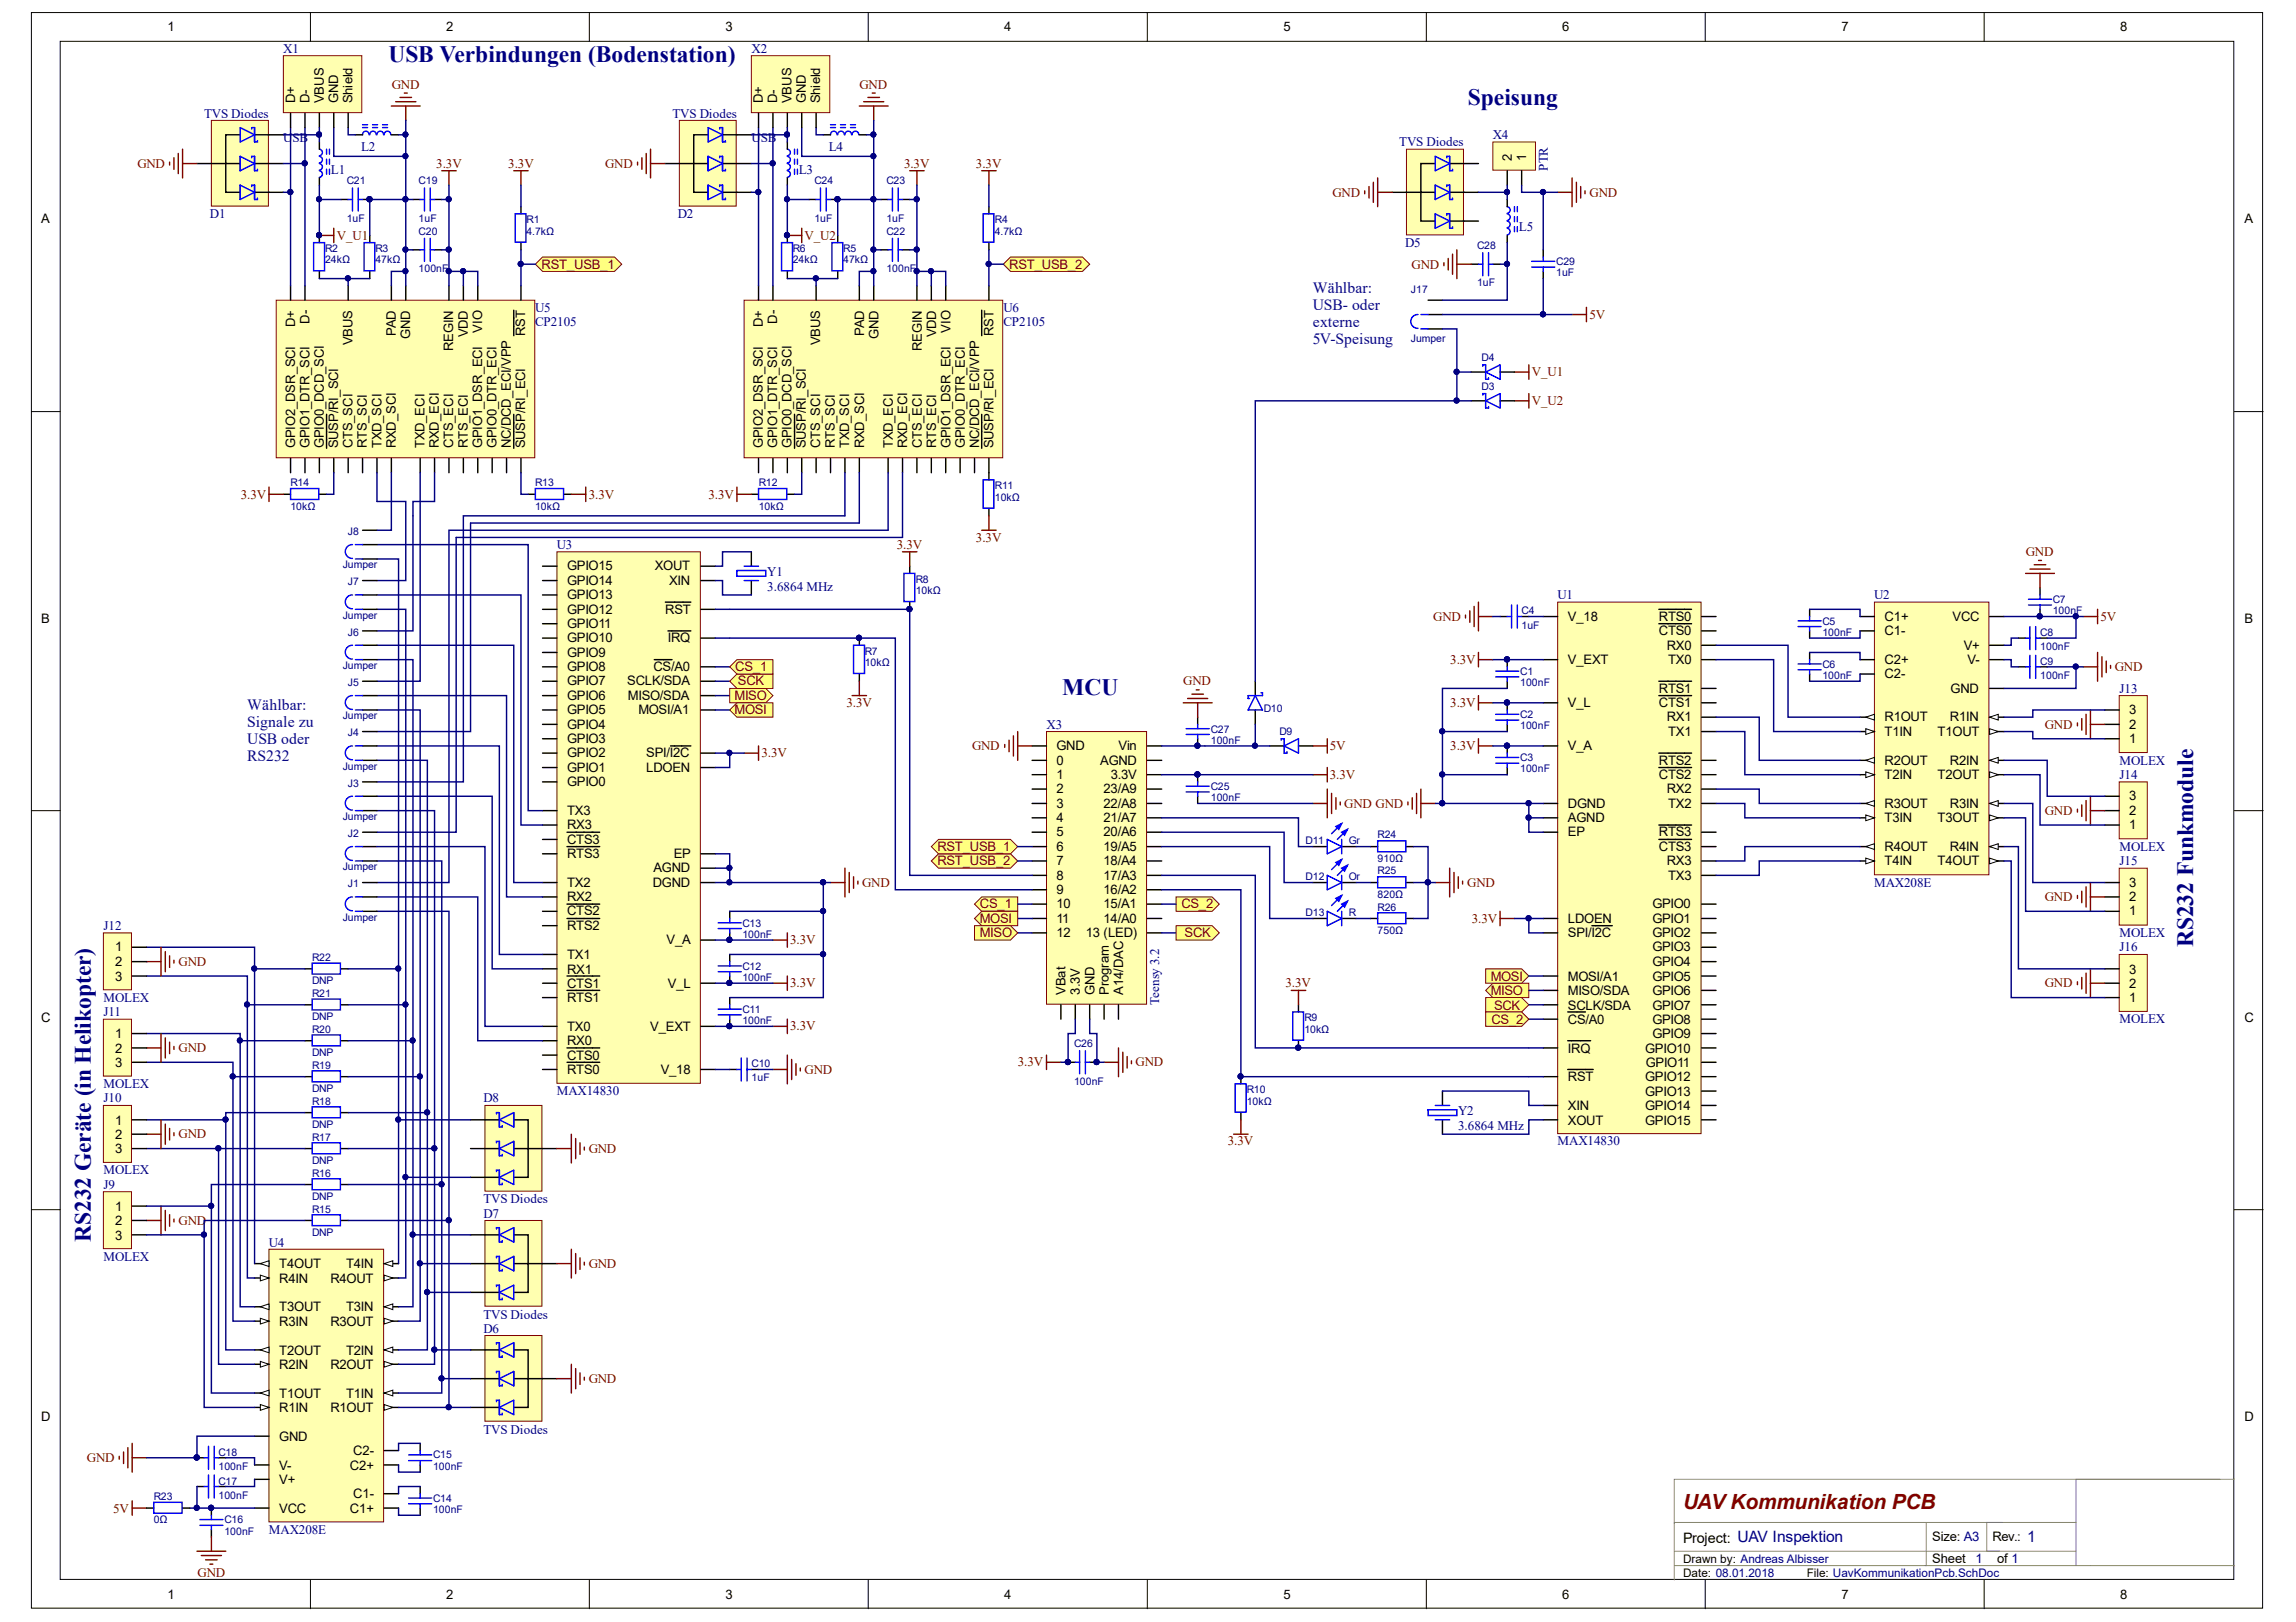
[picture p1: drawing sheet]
<svg xmlns="http://www.w3.org/2000/svg" width="297mm" height="210mm" viewBox="0 0 297 210" stroke-linecap="round" stroke-linejoin="round" font-family="sans-serif">
<defs><g id="words">
<g font-size="3" fill="#000080">
<text x="50.3" y="8">USB Verbindungen (Bodenstation)</text>
<text x="189.9" y="13.6">Speisung</text>
<text x="137.4" y="89.9">MCU</text>
<text x="283.8" y="122.6" transform="rotate(-90 283.8 122.6)">RS232 Funkmodule</text>
<text x="11.8" y="160.7" transform="rotate(-90 11.8 160.7)">RS232 Geräte (in Helikopter)</text>
</g>
<text font-size="2.7" fill="#800000" x="217.7" y="195.3">UAVKommunikation PCB</text>
<g font-size="2" fill="#11037f">
<text x="169.8" y="37.9">Wählbar:</text>
<text x="169.8" y="40.1">USB- oder</text>
<text x="169.8" y="42.3">externe</text>
<text x="169.8" y="44.6">5V-Speisung</text>
<text x="32" y="91.8">Wählbar:</text>
<text x="32" y="94">Signale zu</text>
<text x="32" y="96.3">USB oder</text>
<text x="32" y="98.5">RS232</text>
</g>
<text font-size="2" fill="#000080" x="262.3" y="199.6">1</text>
<text font-size="1.9" x="217.7" y="199.6">Project: UAV Inspektion</text>
<g font-size="1.7">
<text x="21.7" y="4.1">1</text>
<text x="57.7" y="4.1">2</text>
<text x="93.9" y="4.1">3</text>
<text x="129.9" y="4.1">4</text>
<text x="166" y="4.1">5</text>
<text x="202.1" y="4.1">6</text>
<text x="238.2" y="4.1">7</text>
<text x="274.3" y="4.1">8</text>
<text x="38.2" y="13.4" transform="rotate(-90 38.2 13.4)">D+</text>
<text x="40" y="13.4" transform="rotate(-90 40 13.4)">D-</text>
<text x="41.9" y="13.4" transform="rotate(-90 41.9 13.4)">VBUS</text>
<text x="43.8" y="13.4" transform="rotate(-90 43.8 13.4)">GND</text>
<text x="45.6" y="13.4" transform="rotate(-90 45.6 13.4)">Shield</text>
<text x="98.7" y="13.4" transform="rotate(-90 98.7 13.4)">D+</text>
<text x="100.5" y="13.4" transform="rotate(-90 100.5 13.4)">D-</text>
<text x="102.4" y="13.4" transform="rotate(-90 102.4 13.4)">VBUS</text>
<text x="104.3" y="13.4" transform="rotate(-90 104.3 13.4)">GND</text>
<text x="106.1" y="13.4" transform="rotate(-90 106.1 13.4)">Shield</text>
<text x="195.6" y="20.8" transform="rotate(-90 195.6 20.8)">2</text>
<text x="197.4" y="20.8" transform="rotate(-90 197.4 20.8)">1</text>
<text x="5.3" y="28.9">A</text>
<text x="290.4" y="28.9">A</text>
<text x="40" y="41.9" transform="rotate(-90 40 41.9)">D-</text>
<text x="100.5" y="41.9" transform="rotate(-90 100.5 41.9)">D-</text>
<text x="38.2" y="42.3" transform="rotate(-90 38.2 42.3)">D+</text>
<text x="45.6" y="44.6" transform="rotate(-90 45.6 44.6)">VBUS</text>
<text x="51.2" y="43.5" transform="rotate(-90 51.2 43.5)">PAD</text>
<text x="53.1" y="43.9" transform="rotate(-90 53.1 43.9)">GND</text>
<text x="58.6" y="45.4" transform="rotate(-90 58.6 45.4)">REGIN</text>
<text x="60.5" y="43.6" transform="rotate(-90 60.5 43.6)">VDD</text>
<text x="62.4" y="43" transform="rotate(-90 62.4 43)">VIO</text>
<text x="68" y="43.5" transform="rotate(-90 68 43.5)">RST</text>
<text x="98.7" y="42.3" transform="rotate(-90 98.7 42.3)">D+</text>
<text x="106.1" y="44.6" transform="rotate(-90 106.1 44.6)">VBUS</text>
<text x="111.8" y="43.5" transform="rotate(-90 111.8 43.5)">PAD</text>
<text x="113.7" y="43.9" transform="rotate(-90 113.7 43.9)">GND</text>
<text x="119.2" y="45.4" transform="rotate(-90 119.2 45.4)">REGIN</text>
<text x="121.1" y="43.6" transform="rotate(-90 121.1 43.6)">VDD</text>
<text x="123" y="43" transform="rotate(-90 123 43)">VIO</text>
<text x="128.5" y="43.5" transform="rotate(-90 128.5 43.5)">RST</text>
<text x="38.2" y="58" transform="rotate(-90 38.2 58)">GPIO2_DSR_SCI</text>
<text x="40" y="58" transform="rotate(-90 40 58)">GPIO1_DTR_SCI</text>
<text x="41.9" y="58" transform="rotate(-90 41.9 58)">GPIO0_DCD_SCI</text>
<text x="43.8" y="58" transform="rotate(-90 43.8 58)">SUSP/RI_SCI</text>
<text x="45.6" y="58" transform="rotate(-90 45.6 58)">CTS_SCI</text>
<text x="47.5" y="58" transform="rotate(-90 47.5 58)">RTS_SCI</text>
<text x="49.3" y="58" transform="rotate(-90 49.3 58)">TXD_SCI</text>
<text x="51.2" y="58" transform="rotate(-90 51.2 58)">RXD_SCI</text>
<text x="54.9" y="58" transform="rotate(-90 54.9 58)">TXD_ECI</text>
<text x="56.8" y="58" transform="rotate(-90 56.8 58)">RXD_ECI</text>
<text x="58.6" y="58" transform="rotate(-90 58.6 58)">CTS_ECI</text>
<text x="60.5" y="58" transform="rotate(-90 60.5 58)">RTS_ECI</text>
<text x="62.4" y="58" transform="rotate(-90 62.4 58)">GPIO1_DSR_ECI</text>
<text x="64.2" y="58" transform="rotate(-90 64.2 58)">GPIO0_DTR_ECI</text>
<text x="66.1" y="58" transform="rotate(-90 66.1 58)">NC/DCD_ECI/VPP</text>
<text x="68" y="58" transform="rotate(-90 68 58)">SUSP/RI_ECI</text>
<text x="98.7" y="58" transform="rotate(-90 98.7 58)">GPIO2_DSR_SCI</text>
<text x="100.5" y="58" transform="rotate(-90 100.5 58)">GPIO1_DTR_SCI</text>
<text x="102.4" y="58" transform="rotate(-90 102.4 58)">GPIO0_DCD_SCI</text>
<text x="104.3" y="58" transform="rotate(-90 104.3 58)">SUSP/RI_SCI</text>
<text x="106.1" y="58" transform="rotate(-90 106.1 58)">CTS_SCI</text>
<text x="108" y="58" transform="rotate(-90 108 58)">RTS_SCI</text>
<text x="109.8" y="58" transform="rotate(-90 109.8 58)">TXD_SCI</text>
<text x="111.8" y="58" transform="rotate(-90 111.8 58)">RXD_SCI</text>
<text x="115.5" y="58" transform="rotate(-90 115.5 58)">TXD_ECI</text>
<text x="117.4" y="58" transform="rotate(-90 117.4 58)">RXD_ECI</text>
<text x="119.2" y="58" transform="rotate(-90 119.2 58)">CTS_ECI</text>
<text x="121.1" y="58" transform="rotate(-90 121.1 58)">RTS_ECI</text>
<text x="123" y="58" transform="rotate(-90 123 58)">GPIO1_DSR_ECI</text>
<text x="124.8" y="58" transform="rotate(-90 124.8 58)">GPIO0_DTR_ECI</text>
<text x="126.7" y="58" transform="rotate(-90 126.7 58)">NC/DCD_ECI/VPP</text>
<text x="128.5" y="58" transform="rotate(-90 128.5 58)">SUSP/RI_ECI</text>
<text x="73.4" y="77.5">GPIO13</text>
<text x="73.4" y="75.7">GPIO14</text>
<text x="73.4" y="73.8">GPIO15</text>
<text x="84.7" y="73.8">XOUT</text>
<text x="86.6" y="75.7">XIN</text>
<text x="5.3" y="80.6">B</text>
<text x="73.4" y="83.1">GPIO10</text>
<text x="73.4" y="81.3">GPIO11</text>
<text x="73.4" y="79.4">GPIO12</text>
<text x="86.1" y="79.4">RST</text>
<text x="86.4" y="83.1">IRQ</text>
<text x="202.9" y="80.3">V_18</text>
<text x="214.6" y="80.3">RTS0</text>
<text x="214.6" y="82.2">CTS0</text>
<text x="243.8" y="80.3">C1+</text>
<text x="243.8" y="82.2">C1-</text>
<text x="252.6" y="80.3">VCC</text>
<text x="290.4" y="80.6">B</text>
<text x="73.4" y="88.7">GPIO7</text>
<text x="73.4" y="86.8">GPIO8</text>
<text x="73.4" y="85">GPIO9</text>
<text x="81.2" y="88.7">SCLK/SDA</text>
<text x="84.5" y="86.8">CS/A0</text>
<text x="202.9" y="85.9">V_EXT</text>
<text x="214.6" y="89.6">RTS1</text>
<text x="215.6" y="84.1">RX0</text>
<text x="215.8" y="85.9">TX0</text>
<text x="243.8" y="85.9">C2+</text>
<text x="243.8" y="87.8">C2-</text>
<text x="252.4" y="89.6">GND</text>
<text x="254.1" y="84.1">V+</text>
<text x="254.6" y="85.9">V-</text>
<text x="73.4" y="94.3">GPIO4</text>
<text x="73.4" y="92.4">GPIO5</text>
<text x="73.4" y="90.6">GPIO6</text>
<text x="81.2" y="90.6">MISO/SDA</text>
<text x="82.6" y="92.4">MOSI/A1</text>
<text x="202.9" y="91.5">V_L</text>
<text x="214.6" y="91.5">CTS1</text>
<text x="215.6" y="93.4">RX1</text>
<text x="215.8" y="95.2">TX1</text>
<text x="243.8" y="95.2">T1IN</text>
<text x="243.8" y="93.4">R1OUT</text>
<text x="250.7" y="95.2">T1OUT</text>
<text x="252.3" y="93.4">R1IN</text>
<text x="275.5" y="94.3">2</text>
<text x="275.5" y="92.4">3</text>
<text x="73.4" y="101.7">GPIO0</text>
<text x="73.4" y="99.9">GPIO1</text>
<text x="73.4" y="98">GPIO2</text>
<text x="73.4" y="96.1">GPIO3</text>
<text x="83.6" y="98">SPI/I2C</text>
<text x="83.6" y="99.9">LDOEN</text>
<text x="136.7" y="97.1">GND</text>
<text x="136.7" y="98.9">0</text>
<text x="136.7" y="100.8">1</text>
<text x="142.3" y="98.9">AGND</text>
<text x="143.7" y="100.8">3.3V</text>
<text x="144.7" y="97.1">Vin</text>
<text x="202.9" y="97.1">V_A</text>
<text x="214.6" y="98.9">RTS2</text>
<text x="214.6" y="100.8">CTS2</text>
<text x="243.8" y="98.9">R2OUT</text>
<text x="243.8" y="100.8">T2IN</text>
<text x="250.7" y="100.8">T2OUT</text>
<text x="252.3" y="98.9">R2IN</text>
<text x="275.5" y="96.1">1</text>
<text x="73.4" y="107.3">RX3</text>
<text x="73.4" y="105.4">TX3</text>
<text x="136.7" y="102.7">2</text>
<text x="136.7" y="104.5">3</text>
<text x="136.7" y="106.4">4</text>
<text x="142.8" y="102.7">23/A9</text>
<text x="142.8" y="104.5">22/A8</text>
<text x="142.8" y="106.4">21/A7</text>
<text x="202.9" y="104.5">DGND</text>
<text x="202.9" y="106.4">AGND</text>
<text x="215.6" y="102.7">RX2</text>
<text x="215.8" y="104.5">TX2</text>
<text x="243.8" y="106.4">T3IN</text>
<text x="243.8" y="104.5">R3OUT</text>
<text x="250.7" y="106.4">T3OUT</text>
<text x="252.3" y="104.5">R3IN</text>
<text x="275.5" y="107.3">1</text>
<text x="275.5" y="105.4">2</text>
<text x="275.5" y="103.6">3</text>
<text x="73.4" y="111">RTS3</text>
<text x="73.4" y="109.2">CTS3</text>
<text x="84.5" y="112.9">AGND</text>
<text x="87.2" y="111">EP</text>
<text x="136.7" y="108.2">5</text>
<text x="136.7" y="110.1">6</text>
<text x="136.7" y="112">7</text>
<text x="136.7" y="113.8">8</text>
<text x="142.8" y="108.2">20/A6</text>
<text x="142.8" y="110.1">19/A5</text>
<text x="142.8" y="112">18/A4</text>
<text x="142.8" y="113.8">17/A3</text>
<text x="202.9" y="108.2">EP</text>
<text x="214.6" y="108.2">RTS3</text>
<text x="214.6" y="110.1">CTS3</text>
<text x="215.6" y="112">RX3</text>
<text x="215.8" y="113.8">TX3</text>
<text x="243.8" y="110.1">R4OUT</text>
<text x="243.8" y="112">T4IN</text>
<text x="250.7" y="112">T4OUT</text>
<text x="252.3" y="110.1">R4IN</text>
<text x="73.4" y="118.5">CTS2</text>
<text x="73.4" y="116.6">RX2</text>
<text x="73.4" y="114.7">TX2</text>
<text x="84.5" y="114.7">DGND</text>
<text x="136.7" y="115.7">9</text>
<text x="136.7" y="117.5">10</text>
<text x="136.7" y="119.4">11</text>
<text x="142.8" y="115.7">16/A2</text>
<text x="142.8" y="117.5">15/A1</text>
<text x="142.8" y="119.4">14/A0</text>
<text x="202.9" y="119.4">LDOEN</text>
<text x="213.8" y="117.5">GPIO0</text>
<text x="213.8" y="119.4">GPIO1</text>
<text x="275.5" y="118.5">1</text>
<text x="275.5" y="116.6">2</text>
<text x="275.5" y="114.7">3</text>
<text x="14.9" y="123.1">1</text>
<text x="14.9" y="125.1">2</text>
<text x="73.4" y="126">RX1</text>
<text x="73.4" y="124.1">TX1</text>
<text x="73.4" y="120.3">RTS2</text>
<text x="86.2" y="122.2">V_A</text>
<text x="136.7" y="121.3">12</text>
<text x="140.5" y="121.3">13 (LED)</text>
<text x="202.9" y="121.3">SPI/I2C</text>
<text x="213.8" y="121.3">GPIO2</text>
<text x="213.8" y="123.1">GPIO3</text>
<text x="213.8" y="125.1">GPIO4</text>
<text x="275.5" y="126">3</text>
<text x="14.9" y="126.9">3</text>
<text x="73.4" y="129.7">RTS1</text>
<text x="73.4" y="127.9">CTS1</text>
<text x="86.4" y="127.9">V_L</text>
<text x="137.9" y="128.7" transform="rotate(-90 137.9 128.7)">VBat</text>
<text x="139.7" y="128.7" transform="rotate(-90 139.7 128.7)">3.3V</text>
<text x="141.6" y="128.7" transform="rotate(-90 141.6 128.7)">GND</text>
<text x="143.4" y="128.7" transform="rotate(-90 143.4 128.7)">Program</text>
<text x="145.3" y="128.7" transform="rotate(-90 145.3 128.7)">A14/DAC</text>
<text x="202.9" y="128.8">MISO/SDA</text>
<text x="202.9" y="130.6">SCLK/SDA</text>
<text x="202.9" y="126.9">MOSI/A1</text>
<text x="213.8" y="126.9">GPIO5</text>
<text x="213.8" y="128.8">GPIO6</text>
<text x="213.8" y="130.6">GPIO7</text>
<text x="275.5" y="129.7">1</text>
<text x="275.5" y="127.9">2</text>
<text x="5.3" y="132.3">C</text>
<text x="14.9" y="134.4">1</text>
<text x="14.9" y="136.2">2</text>
<text x="73.4" y="137.2">CTS0</text>
<text x="73.4" y="135.3">RX0</text>
<text x="73.4" y="133.4">TX0</text>
<text x="84.1" y="133.4">V_EXT</text>
<text x="202.9" y="132.5">CS/A0</text>
<text x="202.9" y="136.2">IRQ</text>
<text x="212.8" y="136.2">GPIO10</text>
<text x="213.8" y="132.5">GPIO8</text>
<text x="213.8" y="134.4">GPIO9</text>
<text x="290.4" y="132.3">C</text>
<text x="14.9" y="138.1">3</text>
<text x="73.4" y="139">RTS0</text>
<text x="85.5" y="139">V_18</text>
<text x="202.9" y="139.9">RST</text>
<text x="202.9" y="143.7">XIN</text>
<text x="212.8" y="139.9">GPIO12</text>
<text x="212.8" y="141.8">GPIO13</text>
<text x="212.8" y="143.7">GPIO14</text>
<text x="212.9" y="138.1">GPIO11</text>
<text x="14.9" y="145.5">1</text>
<text x="14.9" y="147.4">2</text>
<text x="14.9" y="149.2">3</text>
<text x="202.9" y="145.5">XOUT</text>
<text x="212.8" y="145.5">GPIO15</text>
<text x="14.9" y="156.7">1</text>
<text x="14.9" y="158.6">2</text>
<text x="14.9" y="160.4">3</text>
<text x="36.1" y="166">R4IN</text>
<text x="36.1" y="164.1">T4OUT</text>
<text x="42.7" y="166">R4OUT</text>
<text x="44.8" y="164.1">T4IN</text>
<text x="36.1" y="171.6">R3IN</text>
<text x="36.1" y="169.7">T3OUT</text>
<text x="42.7" y="171.6">R3OUT</text>
<text x="44.8" y="169.7">T3IN</text>
<text x="36.1" y="175.3">T2OUT</text>
<text x="36.1" y="177.2">R2IN</text>
<text x="42.7" y="177.2">R2OUT</text>
<text x="44.8" y="175.3">T2IN</text>
<text x="5.3" y="183.8">D</text>
<text x="36.1" y="180.9">T1OUT</text>
<text x="36.1" y="182.7">R1IN</text>
<text x="42.7" y="182.7">R1OUT</text>
<text x="44.8" y="180.9">T1IN</text>
<text x="290.4" y="183.8">D</text>
<text x="36.1" y="186.5">GND</text>
<text x="36.1" y="190.2">V-</text>
<text x="45.3" y="190.2">C2+</text>
<text x="45.7" y="188.3">C2-</text>
<text x="36.1" y="195.8">VCC</text>
<text x="36.1" y="192">V+</text>
<text x="45.3" y="195.8">C1+</text>
<text x="45.7" y="193.9">C1-</text>
<text x="250" y="199.5">Size: A3</text>
<text x="250" y="202.3">Sheet</text>
<text x="257.8" y="199.5">Rev.:</text>
<text x="258.4" y="202.3">of 1</text>
<text x="21.7" y="206.9">1</text>
<text x="57.7" y="206.9">2</text>
<text x="93.9" y="206.9">3</text>
<text x="129.9" y="206.9">4</text>
<text x="166" y="206.9">5</text>
<text x="202.1" y="206.9">6</text>
<text x="238.2" y="206.9">7</text>
<text x="274.3" y="206.9">8</text>
</g>
<g font-size="1.7" fill="#000080">
<text x="36.6" y="6.9">X1</text>
<text x="97.2" y="6.9">X2</text>
<text x="26.4" y="15.2">TVS Diodes</text>
<text x="87" y="15.2">TVS Diodes</text>
<text x="36.6" y="18.4">U</text>
<text x="37.8" y="18.4">SB</text>
<text x="42.8" y="22.5">L1</text>
<text x="46.7" y="19.5">L2</text>
<text x="97.2" y="18.4">U</text>
<text x="98.4" y="18.4">SB</text>
<text x="103.3" y="22.5">L3</text>
<text x="107.2" y="19.5">L4</text>
<text x="181" y="18.9">TVS Diodes</text>
<text x="193.1" y="18">X4</text>
<text x="200.2" y="22.1" transform="rotate(-90 200.2 22.1)">PTR</text>
<text x="27.2" y="28.2">D1</text>
<text x="87.7" y="28.2">D2</text>
<text x="196.5" y="29.9">L5</text>
<text x="181.8" y="32">D5</text>
<text x="69.2" y="40.3">U5</text>
<text x="129.8" y="40.3">U6</text>
<text x="69.2" y="42.2">CP2105</text>
<text x="129.8" y="42.2">CP2105</text>
<text x="72" y="71">U3</text>
<text x="99.3" y="74.6">Y1</text>
<text x="99.3" y="76.4">3.6864 MHz</text>
<text x="201.5" y="77.5">U1</text>
<text x="242.5" y="77.5">U2</text>
<text x="274.2" y="89.6">J13</text>
<text x="135.4" y="94.3">X3</text>
<text x="274.2" y="98.9">MOLEX</text>
<text x="274.2" y="100.8">J14</text>
<text x="274.2" y="110.1">MOLEX</text>
<text x="274.2" y="112">J15</text>
<text x="242.5" y="114.7">MAX208E</text>
<text x="13.4" y="120.3">J12</text>
<text x="274.2" y="121.3">MOLEX</text>
<text x="274.2" y="123.1">J16</text>
<text x="13.4" y="131.5">J11</text>
<text x="13.4" y="129.6">MOLEX</text>
<text x="150" y="130.1" transform="rotate(-90 150 130.1)">Teensy 3.2</text>
<text x="274.2" y="132.4">MOLEX</text>
<text x="13.4" y="142.7">J10</text>
<text x="13.4" y="140.8">MOLEX</text>
<text x="62.5" y="142.7">D8</text>
<text x="72" y="141.7">MAX14830</text>
<text x="188.6" y="144.3">Y2</text>
<text x="188.6" y="146.2">3.6864 MHz</text>
<text x="201.5" y="148.2">MAX14830</text>
<text x="13.4" y="153.8">J9</text>
<text x="13.4" y="152">MOLEX</text>
<text x="62.5" y="155.7">TVS Diodes</text>
<text x="34.8" y="161.3">U4</text>
<text x="62.5" y="157.6">D7</text>
<text x="13.4" y="163.2">MOLEX</text>
<text x="62.5" y="172.5">D6</text>
<text x="62.5" y="170.6">TVS Diodes</text>
<text x="62.5" y="185.5">TVS Diodes</text>
<text x="34.8" y="198.5">MAX208E</text>
<text x="255.6" y="202.3">1</text>
</g>
<g font-size="1.7" fill="#800000">
<text x="50.7" y="11.5">GND</text>
<text x="111.2" y="11.5">GND</text>
<text x="17.8" y="21.7">GND</text>
<text x="56.4" y="21.7">3.3V</text>
<text x="65.8" y="21.7">3.3V</text>
<text x="78.3" y="21.7">GND</text>
<text x="117" y="21.7">3.3V</text>
<text x="126.3" y="21.7">3.3V</text>
<text x="172.4" y="25.5">GND</text>
<text x="205.6" y="25.5">GND</text>
<text x="43.6" y="31">V_U1</text>
<text x="70.1" y="34.8">RST_USB_1</text>
<text x="104.1" y="31">V_U2</text>
<text x="130.6" y="34.8">RST_USB_2</text>
<text x="182.6" y="34.8">GND</text>
<text x="205.6" y="41.3">5V</text>
<text x="198.2" y="48.7">V_U1</text>
<text x="198.2" y="52.4">V_U2</text>
<text x="31.1" y="64.5">3.3V</text>
<text x="76.2" y="64.5">3.3V</text>
<text x="91.7" y="64.5">3.3V</text>
<text x="116" y="71">3.3V</text>
<text x="126.3" y="70.1">3.3V</text>
<text x="262.1" y="72">GND</text>
<text x="185.4" y="80.3">GND</text>
<text x="271.7" y="80.3">5V</text>
<text x="95.1" y="86.8">CS_1</text>
<text x="95.5" y="88.7">SCK</text>
<text x="153.1" y="88.7">GND</text>
<text x="187.6" y="85.9">3.3V</text>
<text x="273.6" y="86.8">GND</text>
<text x="95" y="90.6">MISO</text>
<text x="95" y="92.4">MOSI</text>
<text x="109.5" y="91.5">3.3V</text>
<text x="187.6" y="91.5">3.3V</text>
<text x="264.5" y="94.3">GND</text>
<text x="98.5" y="98">3.3V</text>
<text x="125.8" y="97.1">GND</text>
<text x="172" y="100.8">3.3V</text>
<text x="172" y="97.1">5V</text>
<text x="187.6" y="97.1">3.3V</text>
<text x="173.9" y="104.5">GND GND</text>
<text x="264.5" y="105.4">GND</text>
<text x="121.3" y="112">RST_USB_2</text>
<text x="121.3" y="110.1">RST_USB_1</text>
<text x="111.5" y="114.7">GND</text>
<text x="126.8" y="117.5">CS_1</text>
<text x="126.8" y="119.4">MOSI</text>
<text x="152.8" y="117.5">CS_2</text>
<text x="189.8" y="114.7">GND</text>
<text x="190.4" y="119.4">3.3V</text>
<text x="264.5" y="116.6">GND</text>
<text x="23.1" y="125">GND</text>
<text x="102.2" y="122.2">3.3V</text>
<text x="126.8" y="121.3">MISO</text>
<text x="153.3" y="121.3">SCK</text>
<text x="102.2" y="127.8">3.3V</text>
<text x="166.3" y="127.8">3.3V</text>
<text x="192.9" y="128.8">MISO</text>
<text x="192.9" y="126.9">MOSI</text>
<text x="193.3" y="130.6">SCK</text>
<text x="264.5" y="127.8">GND</text>
<text x="23.1" y="136.1">GND</text>
<text x="102.2" y="133.4">3.3V</text>
<text x="192.9" y="132.5">CS_2</text>
<text x="104.1" y="138.9">GND</text>
<text x="131.7" y="138">3.3V</text>
<text x="146.9" y="138">GND</text>
<text x="23.1" y="147.3">GND</text>
<text x="76.2" y="149.2">GND</text>
<text x="158.8" y="148.2">3.3V</text>
<text x="23.1" y="158.6">GND</text>
<text x="76.2" y="164.1">GND</text>
<text x="76.2" y="179">GND</text>
<text x="11.3" y="189.2">GND</text>
<text x="14.6" y="195.8">5V</text>
<text x="25.6" y="204.1">GND</text>
</g>
<g font-size="1.5">
<text x="217.7" y="202.3">Drawn by: Andreas Albisser</text>
<text x="217.7" y="204.1">Date: 08.01.2018</text>
<text x="233.7" y="204.1">File: UavKommunikationPcb.SchDoc</text>
</g>
<g font-size="1.4" fill="#000080">
<text x="44.9" y="23.8">C21</text>
<text x="54.2" y="23.8">C19</text>
<text x="105.4" y="23.8">C24</text>
<text x="114.7" y="23.8">C23</text>
<text x="44.9" y="28.7">1uF</text>
<text x="54.2" y="28.7">1uF</text>
<text x="68.1" y="28.9">R1</text>
<text x="105.4" y="28.7">1uF</text>
<text x="114.7" y="28.7">1uF</text>
<text x="128.7" y="28.9">R4</text>
<text x="42.1" y="32.6">R2</text>
<text x="42.1" y="34.1">24kΩ</text>
<text x="48.6" y="32.6">R3</text>
<text x="48.6" y="34.1">47kΩ</text>
<text x="54.2" y="30.4">C20</text>
<text x="54.2" y="35.2">100nF</text>
<text x="68.1" y="30.4">4.7kΩ</text>
<text x="102.6" y="32.6">R6</text>
<text x="102.6" y="34.1">24kΩ</text>
<text x="109.1" y="32.6">R5</text>
<text x="109.1" y="34.1">47kΩ</text>
<text x="114.7" y="30.4">C22</text>
<text x="114.7" y="35.2">100nF</text>
<text x="128.7" y="30.4">4.7kΩ</text>
<text x="191.1" y="32.2">C28</text>
<text x="201.3" y="34.2">C29</text>
<text x="201.3" y="35.8">1uF</text>
<text x="182.5" y="38">J17</text>
<text x="191.1" y="37">1uF</text>
<text x="182.5" y="44.3">Jumper</text>
<text x="191.7" y="46.8">D4</text>
<text x="191.7" y="50.5">D3</text>
<text x="37.6" y="62.9">R14</text>
<text x="37.6" y="66">10kΩ</text>
<text x="69.2" y="62.9">R13</text>
<text x="69.2" y="66">10kΩ</text>
<text x="98.2" y="62.9">R12</text>
<text x="98.2" y="66">10kΩ</text>
<text x="128.7" y="63.3">R11</text>
<text x="128.7" y="64.8">10kΩ</text>
<text x="45" y="69.3">J8</text>
<text x="44.3" y="73.6">Jumper</text>
<text x="45" y="75.8">J7</text>
<text x="118.5" y="75.4">R8</text>
<text x="118.5" y="76.9">10kΩ</text>
<text x="44.3" y="80.1">Jumper</text>
<text x="45" y="82.3">J6</text>
<text x="196.8" y="79.5">C4</text>
<text x="196.8" y="81.3">1uF</text>
<text x="235.8" y="80.8">C5</text>
<text x="235.8" y="82.3">100nF</text>
<text x="264" y="82.3">C8</text>
<text x="265.6" y="78.1">C7</text>
<text x="265.6" y="79.5">100nF</text>
<text x="44.3" y="86.6">Jumper</text>
<text x="45" y="88.8">J5</text>
<text x="111.9" y="84.7">R7</text>
<text x="111.9" y="86.2">10kΩ</text>
<text x="196.7" y="87.4">C1</text>
<text x="196.7" y="88.8">100nF</text>
<text x="235.8" y="86.4">C6</text>
<text x="235.8" y="87.9">100nF</text>
<text x="264" y="84.1">100nF</text>
<text x="264" y="86">C9</text>
<text x="264" y="87.9">100nF</text>
<text x="44.3" y="93.1">Jumper</text>
<text x="45" y="95.3">J4</text>
<text x="156.6" y="94.8">C27</text>
<text x="163.5" y="92.2">D10</text>
<text x="165.5" y="95.1">D9</text>
<text x="196.7" y="92.9">C2</text>
<text x="196.7" y="94.4">100nF</text>
<text x="44.3" y="99.6">Jumper</text>
<text x="45" y="101.8">J3</text>
<text x="156.6" y="96.2">100nF</text>
<text x="196.7" y="98.5">C3</text>
<text x="196.7" y="100">100nF</text>
<text x="44.3" y="106.1">Jumper</text>
<text x="156.6" y="102.2">C25</text>
<text x="156.6" y="103.7">100nF</text>
<text x="44.3" y="112.6">Jumper</text>
<text x="45" y="108.3">J2</text>
<text x="168.9" y="109.3">D11</text>
<text x="168.9" y="113.9">D12</text>
<text x="174.5" y="109.3">Gr</text>
<text x="174.5" y="113.9">Or</text>
<text x="178.2" y="108.5">R24</text>
<text x="178.2" y="111.5">910Ω</text>
<text x="178.2" y="113.1">R25</text>
<text x="44.3" y="119.1">Jumper</text>
<text x="45" y="114.8">J1</text>
<text x="96.1" y="119.9">C13</text>
<text x="168.9" y="118.6">D13</text>
<text x="174.5" y="118.6">R</text>
<text x="178.2" y="116.2">820Ω</text>
<text x="178.2" y="117.9">R26</text>
<text x="40.4" y="124.4">R22</text>
<text x="96.1" y="125.5">C12</text>
<text x="96.1" y="121.3">100nF</text>
<text x="178.2" y="120.8">750Ω</text>
<text x="40.4" y="129">R21</text>
<text x="40.4" y="132">DNP</text>
<text x="40.4" y="127.3">DNP</text>
<text x="96.1" y="131.1">C11</text>
<text x="96.1" y="126.9">100nF</text>
<text x="40.4" y="133.7">R20</text>
<text x="40.4" y="136.6">DNP</text>
<text x="96.1" y="132.5">100nF</text>
<text x="139" y="135.6">C26</text>
<text x="168.7" y="132.2">R9</text>
<text x="168.7" y="133.7">10kΩ</text>
<text x="40.4" y="143">R18</text>
<text x="40.4" y="138.3">R19</text>
<text x="40.4" y="141.3">DNP</text>
<text x="97.2" y="138.1">C10</text>
<text x="97.2" y="139.9">1uF</text>
<text x="139" y="140.4">100nF</text>
<text x="161.3" y="141.5">R10</text>
<text x="161.3" y="143">10kΩ</text>
<text x="40.4" y="147.6">R17</text>
<text x="40.4" y="146">DNP</text>
<text x="40.4" y="152.3">R16</text>
<text x="40.4" y="155.3">DNP</text>
<text x="40.4" y="150.6">DNP</text>
<text x="40.4" y="156.9">R15</text>
<text x="40.4" y="159.9">DNP</text>
<text x="28.3" y="188.4">C18</text>
<text x="28.3" y="190.3">100nF</text>
<text x="56" y="188.7">C15</text>
<text x="56" y="190.3">100nF</text>
<text x="19.9" y="194.2">R23</text>
<text x="19.9" y="197.1">0Ω</text>
<text x="28.3" y="192.1">C17</text>
<text x="28.3" y="194">100nF</text>
<text x="29" y="197.1">C16</text>
<text x="56" y="194.3">C14</text>
<text x="56" y="195.8">100nF</text>
<text x="29" y="198.6">100nF</text>
</g>
</g></defs>
<g fill="#fff" stroke="#000" stroke-width=".13">
<path d="M4.1 1.6h288.6v206.5h-288.6z"/>
<path d="M7.8 5.3h281.2v199.1h-281.2z"/>
</g>
<g fill="none" stroke="#000" stroke-width=".13">
<path d="M40.2 1.6v3.7M76.2 1.6v3.7M112.3 1.6v3.7M148.4 1.6v3.7M184.5 1.6v3.7M220.6 1.6v3.7M256.7 1.6v3.7M4.1 53.3h3.7M289.1 53.3h3.7M4.1 104.9h3.7M289.1 104.9h3.7M4.1 156.5h3.7"/>
<path d="M289.1 156.5h3.7M40.2 204.5v3.7M76.2 204.5v3.7M112.3 204.5v3.7M148.4 204.5v3.7M184.5 204.5v3.7M220.6 204.5v3.7M256.7 204.5v3.7"/>
</g>
<path d="M249.2 197v5.6h-.2M259.1 197h-2.1v3.7h1.7M268.6 197h-52v.2M287.2 191.4h-70.6v13.1M289.1 191.4h-20.5v11.2M216.6 202.6h72.5M216.6 200.7h52" fill="none" stroke="#808080" stroke-width=".13"/>
<path d="M201.5 77.9h18.6v68.8h-18.6z" fill="#ffffb0" stroke="#800000" stroke-width=".13"/>
<g fill="none" stroke="#000" stroke-width=".19">
<path d="M194.1 79.8h.9M196.9 79.8h.9M199.7 79.8h1.8M214.6 78.9h4.2M220.1 79.8h1.9M195 85.4v.9M195 88.2v.9M195 90.9v1M195 93.7v1M195 96.5v1M195 99.3v1M199.7 90.9h1.8"/>
<path d="M199.7 85.4h1.8M199.7 96.5h1.8M214.6 80.7h4.2M214.6 88.2h4.2M214.6 90h4.2M214.6 97.5h4.2M214.6 99.3h4.2M220.1 90.9h1.9M220.1 81.6h1.9M220.1 83.5h1.9M220.1 85.4h1.9M220.1 89.1h1.9"/>
<path d="M220.1 92.8h1.9M220.1 94.7h1.9M220.1 98.4h1.9M199.7 118.9h1.8M199.7 104h1.8M199.7 107.7h1.8M199.7 105.8h1.8M206 119.8h2.6M214.6 106.8h4.2M214.6 108.6h4.2M220.1 118.9h1.9M220.1 104h1.9"/>
<path d="M220.1 117h1.9M220.1 100.3h1.9M220.1 102.1h1.9M220.1 107.7h1.9M220.1 109.6h1.9M220.1 111.4h1.9M220.1 113.3h1.9M199.7 120.7h1.8M199.7 128.2h1.8M199.7 130h1.8M199.7 131.9h1.8M199.7 126.3h1.8"/>
<path d="M199.7 135.6h1.8M199.7 139.3h1.8M202.8 131h2.3M202.8 134.7h3M202.8 138.4h3.3M220.1 120.7h1.9M220.1 128.2h1.9M220.1 130h1.9M220.1 131.9h1.9M220.1 126.3h1.9M220.1 135.6h1.9M220.1 139.3h1.9"/>
<path d="M220.1 122.6h1.9M220.1 124.4h1.9M220.1 133.8h1.9M220.1 137.5h1.9M199.7 143.1h1.8M199.7 144.9h1.8M220.1 141.2h1.9M220.1 143.1h1.9M220.1 144.9h1.9"/>
</g>
<g fill="#000080" stroke="#000080" stroke-width=".13">
<circle cx="195" cy="85.3" r=".34"/>
<circle cx="195" cy="90.9" r=".34"/>
<circle cx="195" cy="96.5" r=".34"/>
<circle cx="186.6" cy="94.6" r=".34"/>
<circle cx="186.6" cy="100.2" r=".34"/>
<circle cx="186.6" cy="103.9" r=".34"/>
<circle cx="197.8" cy="103.9" r=".34"/>
<circle cx="197.8" cy="105.8" r=".34"/>
<circle cx="197.8" cy="118.8" r=".34"/>
</g>
<g fill="none" stroke="#00f" stroke-width=".19">
<path d="M195 79.8h.6M195.6 78.3v3M196.3 78.3v3M196.3 79.8h.6M193.5 86.9h3M193.5 87.6h3M193.5 92.4h3M193.5 93.2h3M193.5 98h3M193.5 98.8h3M195 86.3v.6M195 87.6v.6"/>
<path d="M195 91.9v.5M195 93.2v.5M195 97.5v.5M195 98.8v.5"/>
</g>
<g fill="none" stroke="#800000" stroke-width=".19">
<path d="M189.6 79.6v.4M190.2 79v1.5M190.7 78.5v2.6M191.3 77.9v3.7M191.3 79.8h1.8M191.3 84.4v1.9M191.3 90v1.9M191.3 95.6v1.9M191.3 85.4h1.8M191.3 90.9h1.8M191.3 96.5h1.8M182.1 103.8v.4"/>
<path d="M182.7 103.2v1.5M183.3 102.7v2.6M183.8 102.1v3.7M183.8 104h1.9M194.1 117.9v1.9M194.1 118.9h1.8"/>
</g>
<g fill="none" stroke="#000080" stroke-width=".19">
<path d="M193.1 79.8h1M197.8 79.8h1.9M186.6 94.7h8.4M193.1 85.4h6.6M193.1 90.9h6.6M193.1 96.5h6.6M195 89.1h-8.4v14.9M185.7 104h.9M186.6 104h13.1M186.6 100.3h8.4M195.9 118.9h3.8M197.8 104v1.8h1.9"/>
<path d="M197.8 105.8v1.9h1.9M197.8 118.9v1.8h1.9"/>
</g>
<path d="M242.5 77.9h14.8v35.3h-14.8z" fill="#ffffb0" stroke="#800000" stroke-width=".13"/>
<path d="M257.4 100.3h1.9" fill="none" stroke="#000" stroke-width=".19"/>
<path d="M257.4 99.9l1.1 .4-1.1 .3z" fill="#fff"/>
<path d="M257.4 99.9l1.1 .4-1.1 .3z" fill="none" stroke="#000" stroke-width=".13"/>
<path d="M257.4 94.7h1.9" fill="none" stroke="#000" stroke-width=".19"/>
<path d="M257.4 94.3l1.1 .4-1.1 .3z" fill="#fff"/>
<path d="M257.4 94.3l1.1 .4-1.1 .3z" fill="none" stroke="#000" stroke-width=".13"/>
<path d="M257.4 98.4h1.9" fill="none" stroke="#000" stroke-width=".19"/>
<path d="M257.4 98.4l1.1-.4v.8z" fill="#fff"/>
<path d="M257.4 98.4l1.1-.4v.8z" fill="none" stroke="#000" stroke-width=".13"/>
<path d="M240.6 98.4h1.9" fill="none" stroke="#000" stroke-width=".19"/>
<path d="M241.4 98.4l1.1-.4v.8z" fill="#fff"/>
<path d="M241.4 98.4l1.1-.4v.8z" fill="none" stroke="#000" stroke-width=".13"/>
<path d="M240.6 94.7h1.9" fill="none" stroke="#000" stroke-width=".19"/>
<path d="M241.4 94.3l1.1 .4-1.1 .3z" fill="#fff"/>
<path d="M241.4 94.3l1.1 .4-1.1 .3z" fill="none" stroke="#000" stroke-width=".13"/>
<path d="M240.6 92.8h1.9" fill="none" stroke="#000" stroke-width=".19"/>
<path d="M241.4 92.8l1.1-.4v.8z" fill="#fff"/>
<path d="M241.4 92.8l1.1-.4v.8z" fill="none" stroke="#000" stroke-width=".13"/>
<path d="M257.4 92.8h1.9" fill="none" stroke="#000" stroke-width=".19"/>
<path d="M257.4 92.8l1.1-.4v.8z" fill="#fff"/>
<path d="M257.4 92.8l1.1-.4v.8z" fill="none" stroke="#000" stroke-width=".13"/>
<path d="M240.6 79.8h1.9M257.4 79.8h1.9M240.6 81.6h1.9M240.6 85.4h1.9M240.6 87.2h1.9M257.4 89.1h1.9M257.4 83.5h1.9M257.4 85.4h1.9M257.4 109.6h1.9" fill="none" stroke="#000" stroke-width=".19"/>
<path d="M257.4 109.6l1.1-.4v.7z" fill="#fff"/>
<path d="M257.4 109.6l1.1-.4v.7z" fill="none" stroke="#000" stroke-width=".13"/>
<path d="M240.6 109.6h1.9" fill="none" stroke="#000" stroke-width=".19"/>
<path d="M241.4 109.6l1.1-.4v.7z" fill="#fff"/>
<path d="M241.4 109.6l1.1-.4v.7z" fill="none" stroke="#000" stroke-width=".13"/>
<path d="M240.6 100.3h1.9" fill="none" stroke="#000" stroke-width=".19"/>
<path d="M241.4 99.9l1.1 .4-1.1 .3z" fill="#fff"/>
<path d="M241.4 99.9l1.1 .4-1.1 .3z" fill="none" stroke="#000" stroke-width=".13"/>
<path d="M240.6 105.8h1.9" fill="none" stroke="#000" stroke-width=".19"/>
<path d="M241.4 105.5l1.1 .3-1.1 .4z" fill="#fff"/>
<path d="M241.4 105.5l1.1 .3-1.1 .4z" fill="none" stroke="#000" stroke-width=".13"/>
<path d="M257.4 111.4h1.9" fill="none" stroke="#000" stroke-width=".19"/>
<path d="M257.4 111l1.1 .4-1.1 .4z" fill="#fff"/>
<path d="M257.4 111l1.1 .4-1.1 .4z" fill="none" stroke="#000" stroke-width=".13"/>
<path d="M240.6 111.4h1.9" fill="none" stroke="#000" stroke-width=".19"/>
<path d="M241.4 111l1.1 .4-1.1 .4z" fill="#fff"/>
<path d="M241.4 111l1.1 .4-1.1 .4z" fill="none" stroke="#000" stroke-width=".13"/>
<path d="M240.6 104h1.9" fill="none" stroke="#000" stroke-width=".19"/>
<path d="M241.4 104l1.1-.4v.7z" fill="#fff"/>
<path d="M241.4 104l1.1-.4v.7z" fill="none" stroke="#000" stroke-width=".13"/>
<path d="M257.4 104h1.9" fill="none" stroke="#000" stroke-width=".19"/>
<path d="M257.4 104l1.1-.4v.7z" fill="#fff"/>
<path d="M257.4 104l1.1-.4v.7z" fill="none" stroke="#000" stroke-width=".13"/>
<path d="M257.4 105.8h1.9" fill="none" stroke="#000" stroke-width=".19"/>
<path d="M257.4 105.5l1.1 .3-1.1 .4z" fill="#fff"/>
<path d="M257.4 105.5l1.1 .3-1.1 .4z" fill="none" stroke="#000" stroke-width=".13"/>
<path d="M234.1 78.9v.9M263.9 76.1v.9M263.9 78.9v.9M234.1 81.6v1M234.1 84.4v1M234.1 87.2v1M261.1 82.6h1M261.1 86.3h1M263.9 82.6h1M263.9 86.3h1" fill="none" stroke="#000" stroke-width=".19"/>
<g fill="none" stroke="#00f" stroke-width=".19">
<path d="M234.1 79.8v.5M262.4 77.6h3M262.4 78.3h3M263.9 77v.6M263.9 78.3v.6M232.6 80.3h3M232.6 81.1h3M232.6 85.9h3M232.6 86.7h3M234.1 81.1v.5M234.1 85.4v.5M234.1 86.7v.5"/>
<path d="M262.1 82.6h.5M262.1 86.3h.5M262.6 81.1v3M262.6 84.8v3M263.4 81.1v3M263.4 84.8v3M263.4 82.6h.5M263.4 86.3h.5"/>
</g>
<g fill="none" stroke="#000080" stroke-width=".19">
<path d="M234.1 78.9h6.5v.9M259.3 79.8h10.2M268.6 79.8v2.8h-3.7M222 83.5h9.3v9.3h9.3M222 85.4h7.5v9.3h11.1M222 92.8h5.6v5.6h13M222 94.7h3.7v5.6h14.9M234.1 84.4h6.5v1M240.6 81.6v1h-6.5M240.6 87.2v1h-6.5M259.3 85.4h.9v.9h.9M261.1 82.6h-.9v.9h-.9"/>
<path d="M264.9 86.3h3.7v2.8h-9.3M268.6 86.3h.9M222 102.1h5.6v1.9h13M222 104h3.7v1.8h14.9M240.6 109.6h-14.9v1.8h-3.7M240.6 111.4h-13v1.9h-5.6"/>
</g>
<g fill="#000080" stroke="#000080" stroke-width=".13">
<circle cx="263.9" cy="79.7" r=".33"/>
<circle cx="268.5" cy="86.3" r=".34"/>
<circle cx="268.5" cy="79.7" r=".34"/>
</g>
<path d="M262.1 74.2h3.7M262.6 73.6h2.6M263.2 73.1h1.5M263.7 72.5h.4M263.9 74.2v1.9M269.5 79.8h1.9M271.4 78.9v1.8M269.5 86.3h1.9M271.4 84.4v3.8M271.9 85v2.6M272.5 85.6v1.4M273 86.1v.4" fill="none" stroke="#800000" stroke-width=".19"/>
<path d="M72.1 71.4h18.5v68.8h-18.5z" fill="#ffffb0" stroke="#800000" stroke-width=".13"/>
<g fill="none" stroke="#000" stroke-width=".19">
<path d="M70.2 78.9h1.9M70.2 77h1.9M70.2 75.1h1.9M70.2 73.3h1.9M86.1 77.9h3.3M90.7 78.9h1.8M90.7 75.1h1.8M90.7 73.3h1.8M70.2 97.5h1.9M70.2 99.3h1.9M70.2 90h1.9M70.2 88.2h1.9"/>
<path d="M70.2 86.3h1.9M70.2 91.9h1.9M70.2 82.6h1.9M70.2 95.6h1.9M70.2 93.7h1.9M70.2 84.4h1.9M70.2 80.7h1.9M84.6 85.4h2.3M86.4 81.6h3M86.8 96.5h2.6M90.7 97.5h1.8M90.7 99.3h1.8"/>
<path d="M90.7 90h1.8M90.7 88.2h1.8M90.7 86.3h1.8M90.7 91.9h1.8M90.7 82.6h1.8M70.2 114.2h1.9M70.2 101.2h1.9M70.2 119.8h1.9M70.2 117.9h1.9M70.2 116.1h1.9M70.2 110.5h1.9M70.2 108.6h1.9"/>
<path d="M70.2 106.8h1.9M70.2 104.9h1.9M73.4 118.9h4.2M73.4 117h4.2M73.4 109.6h4.2M73.4 107.7h4.2M90.7 114.2h1.8M90.7 110.5h1.8M90.7 112.3h1.8M70.2 127.2h1.9M70.2 138.4h1.9M70.2 136.5h1.9"/>
<path d="M70.2 134.7h1.9M70.2 132.8h1.9M70.2 129.1h1.9M70.2 125.4h1.9M70.2 123.5h1.9M73.4 137.5h4.2M73.4 135.6h4.2M73.4 128.2h4.2M73.4 126.3h4.2M90.7 127.2h1.8M90.7 138.4h1.8M90.7 132.8h1.8"/>
<path d="M90.7 121.7h1.8"/>
</g>
<path d="M34.8 161.7h14.8v35.2h-14.8z" fill="#ffffb0" stroke="#800000" stroke-width=".13"/>
<path d="M32.9 174.7h1.9" fill="none" stroke="#000" stroke-width=".19"/>
<path d="M33.7 174.7l1.1-.4v.8z" fill="#fff"/>
<path d="M33.7 174.7l1.1-.4v.8z" fill="none" stroke="#000" stroke-width=".13"/>
<path d="M32.9 180.3h1.9" fill="none" stroke="#000" stroke-width=".19"/>
<path d="M33.7 180.3l1.1-.4v.7z" fill="#fff"/>
<path d="M33.7 180.3l1.1-.4v.7z" fill="none" stroke="#000" stroke-width=".13"/>
<path d="M32.9 176.6h1.9" fill="none" stroke="#000" stroke-width=".19"/>
<path d="M33.7 176.2l1.1 .4-1.1 .3z" fill="#fff"/>
<path d="M33.7 176.2l1.1 .4-1.1 .3z" fill="none" stroke="#000" stroke-width=".13"/>
<path d="M49.7 176.6h1.9" fill="none" stroke="#000" stroke-width=".19"/>
<path d="M49.7 176.2l1.1 .4-1.1 .3z" fill="#fff"/>
<path d="M49.7 176.2l1.1 .4-1.1 .3z" fill="none" stroke="#000" stroke-width=".13"/>
<path d="M49.7 180.3h1.9" fill="none" stroke="#000" stroke-width=".19"/>
<path d="M49.7 180.3l1.1-.4v.7z" fill="#fff"/>
<path d="M49.7 180.3l1.1-.4v.7z" fill="none" stroke="#000" stroke-width=".13"/>
<path d="M49.7 182.1h1.9" fill="none" stroke="#000" stroke-width=".19"/>
<path d="M49.7 181.8l1.1 .3-1.1 .4z" fill="#fff"/>
<path d="M49.7 181.8l1.1 .3-1.1 .4z" fill="none" stroke="#000" stroke-width=".13"/>
<path d="M32.9 182.1h1.9" fill="none" stroke="#000" stroke-width=".19"/>
<path d="M33.7 181.8l1.1 .3-1.1 .4z" fill="#fff"/>
<path d="M33.7 181.8l1.1 .3-1.1 .4z" fill="none" stroke="#000" stroke-width=".13"/>
<path d="M32.9 165.4h1.9M32.9 185.9h1.9M32.9 195.2h1.9M32.9 191.4h1.9M32.9 189.6h1.9M49.7 195.2h1.9M49.7 193.3h1.9M49.7 189.6h1.9M49.7 187.7h1.9" fill="none" stroke="#000" stroke-width=".19"/>
<path d="M33.7 165l1.1 .4-1.1 .4z" fill="#fff"/>
<path d="M33.7 165l1.1 .4-1.1 .4z" fill="none" stroke="#000" stroke-width=".13"/>
<path d="M49.7 165.4h1.9" fill="none" stroke="#000" stroke-width=".19"/>
<path d="M49.7 165l1.1 .4-1.1 .4z" fill="#fff"/>
<path d="M49.7 165l1.1 .4-1.1 .4z" fill="none" stroke="#000" stroke-width=".13"/>
<path d="M49.7 174.7h1.9" fill="none" stroke="#000" stroke-width=".19"/>
<path d="M49.7 174.7l1.1-.4v.8z" fill="#fff"/>
<path d="M49.7 174.7l1.1-.4v.8z" fill="none" stroke="#000" stroke-width=".13"/>
<path d="M49.7 169.1h1.9" fill="none" stroke="#000" stroke-width=".19"/>
<path d="M49.7 169.1l1.1-.4v.8z" fill="#fff"/>
<path d="M49.7 169.1l1.1-.4v.8z" fill="none" stroke="#000" stroke-width=".13"/>
<path d="M32.9 163.5h1.9" fill="none" stroke="#000" stroke-width=".19"/>
<path d="M33.7 163.5l1.1-.3v.7z" fill="#fff"/>
<path d="M33.7 163.5l1.1-.3v.7z" fill="none" stroke="#000" stroke-width=".13"/>
<path d="M49.7 163.5h1.9" fill="none" stroke="#000" stroke-width=".19"/>
<path d="M49.7 163.5l1.1-.3v.7z" fill="#fff"/>
<path d="M49.7 163.5l1.1-.3v.7z" fill="none" stroke="#000" stroke-width=".13"/>
<path d="M49.7 171h1.9" fill="none" stroke="#000" stroke-width=".19"/>
<path d="M49.7 170.6l1.1 .4-1.1 .3z" fill="#fff"/>
<path d="M49.7 170.6l1.1 .4-1.1 .3z" fill="none" stroke="#000" stroke-width=".13"/>
<path d="M32.9 171h1.9" fill="none" stroke="#000" stroke-width=".19"/>
<path d="M33.7 170.6l1.1 .4-1.1 .3z" fill="#fff"/>
<path d="M33.7 170.6l1.1 .4-1.1 .3z" fill="none" stroke="#000" stroke-width=".13"/>
<path d="M32.9 169.1h1.9" fill="none" stroke="#000" stroke-width=".19"/>
<path d="M33.7 169.1l1.1-.4v.8z" fill="#fff"/>
<path d="M33.7 169.1l1.1-.4v.8z" fill="none" stroke="#000" stroke-width=".13"/>
<g fill="none" stroke="#000" stroke-width=".19">
<path d="M94.4 117.9v1M94.4 138.4h.9M94.4 120.7v1M94.4 123.5v.9M94.4 126.3v.9M94.4 129.1v.9M94.4 131.9v.9M97.2 138.4h.9M25.5 192.4h.9M25.5 188.6h.9M27.3 195.2v.9M27.3 198v.9"/>
<path d="M28.3 192.4h.9M28.3 188.6h.9M54.4 186.8v.9M54.4 189.6v.9M54.4 192.4v.9M54.4 195.2v.9"/>
</g>
<g fill="none" stroke="#00f" stroke-width=".19">
<path d="M92.9 119.4h3M94.4 118.9v.5M92.9 131.3h3M92.9 130.6h3M92.9 125.7h3M92.9 125h3M92.9 120.2h3M94.4 120.2v.5M94.4 124.4v.6M94.4 125.7v.6M94.4 130v.6M94.4 131.3v.6"/>
<path d="M95.3 138.4h.6M95.9 136.9v3M96.6 136.9v3M96.6 138.4h.6M25.9 197.4h2.9M25.9 196.6h2.9M26.4 192.4h.6M26.4 188.6h.6M27 187.2v2.9M27 190.9v3M27.3 196.1v.5M27.3 197.4v.6"/>
<path d="M27.7 187.2v2.9M27.7 190.9v3M27.7 192.4h.6M27.7 188.6h.6M52.9 194.6h2.9M52.9 193.9h2.9M52.9 189h2.9M52.9 188.3h2.9M54.4 187.7v.6M54.4 189v.6M54.4 193.3v.6M54.4 194.6v.6"/>
</g>
<g fill="#000080" stroke="#000080" stroke-width=".13">
<circle cx="94.4" cy="132.8" r=".33"/>
<circle cx="94.4" cy="127.2" r=".33"/>
<circle cx="94.4" cy="121.6" r=".33"/>
<circle cx="106.5" cy="123.5" r=".34"/>
<circle cx="106.5" cy="117.9" r=".34"/>
<circle cx="106.5" cy="114.2" r=".34"/>
<circle cx="94.4" cy="114.2" r=".33"/>
<circle cx="94.4" cy="112.3" r=".33"/>
<circle cx="27.3" cy="195.1" r=".34"/>
<circle cx="25.4" cy="188.6" r=".34"/>
<circle cx="25.4" cy="195.1" r=".34"/>
<circle cx="51.5" cy="144.9" r=".33"/>
<circle cx="51.5" cy="125.3" r=".33"/>
<circle cx="52.4" cy="152.3" r=".33"/>
<circle cx="52.4" cy="130" r=".33"/>
<circle cx="53.4" cy="159.8" r=".33"/>
<circle cx="53.4" cy="134.6" r=".33"/>
<circle cx="54.3" cy="163.5" r=".33"/>
<circle cx="54.3" cy="139.3" r=".33"/>
<circle cx="55.3" cy="167.2" r=".34"/>
<circle cx="55.3" cy="143.9" r=".34"/>
<circle cx="56.2" cy="174.7" r=".34"/>
<circle cx="56.2" cy="148.6" r=".34"/>
<circle cx="57.1" cy="178.4" r=".34"/>
<circle cx="57.1" cy="153.3" r=".34"/>
<circle cx="58" cy="182.1" r=".34"/>
<circle cx="58" cy="157.9" r=".34"/>
</g>
<g fill="none" stroke="#800000" stroke-width=".19">
<path d="M107.4 114.2h1.9M109.3 112.3v3.8M109.9 112.9v2.6M110.4 113.5v1.5M111 114v.4M100 132.8h1.9M100 127.2h1.9M100 121.7h1.9M100 138.4h1.9M101.9 120.7v1.9M101.9 126.3v1.9M101.9 131.9v1.9"/>
<path d="M101.9 136.5v3.8M102.4 137.1v2.6M103 137.7v1.4M103.5 138.2v.4M15.4 188.5v.3M16 187.9v1.5M16.5 187.3v2.7M17.1 186.8v3.7M17.1 194.2v1.9M17.1 195.2h1.9M17.1 188.6h1.9M27.3 198.9v1.8"/>
<path d="M25.5 200.7h3.7M26 201.3h2.7M26.6 201.9h1.5M27.2 202.4h.3"/>
</g>
<g fill="none" stroke="#000080" stroke-width=".19">
<path d="M48.8 77h18.6v29.8h2.8M48.8 70.5h19.5v34.4h1.9M48.8 72.3h2.8v91.2M48.8 78.9h3.7v86.5h-.9M48.8 96.5h15.8v27h5.6M48.8 90h16.7v26.1h4.7M48.8 83.5h17.7v30.7h3.7M48.8 85.4h4.6v83.7h-1.8M48.8 91.9h5.6v79.1h-2.8M48.8 98.4h6.5v76.3h-3.7M48.8 116.1h13v18.6h8.4M48.8 103h14.9v22.4h6.5"/>
<path d="M48.8 104.9h7.4v71.7h-4.6M48.8 111.4h8.4v68.9h-5.6M48.8 117.9h9.3v64.2h-6.5M92.5 114.2h14M92.5 110.5h1.9v3.7M92.5 112.3h1.9M94.4 117.9h12.1M106.5 114.2v14.9h-12.1M106.5 114.2h.9M92.5 121.7h7.5M92.5 127.2h7.5M92.5 132.8h7.5"/>
<path d="M92.5 138.4h1.9M94.4 123.5h12.1M98.1 138.4h1.9M24.6 195.2h8.3M25.5 192.4v2.8M29.2 188.6h3.7v1M32.9 191.4v1h-3.7M51.6 189.6v.9h2.8M51.6 195.2v.9h2.8M54.4 186.8h-2.8v.9M54.4 192.4h-2.8v.9"/>
</g>
<path d="M35.7 38.8h33.5v20.4h-33.5z" fill="#ffffb0" stroke="#800000" stroke-width=".13"/>
<g fill="none" stroke="#000" stroke-width=".19">
<path d="M41.3 18.4v.9M46 17.4h.9M50.6 17.4h1M37.6 37v1.8M39.5 37v1.8M41.3 23v1M41.3 30.5v.9M41.3 35.1v1M44.1 25.8h.9M45 37v1.8M46.9 25.8h.9M47.8 30.5v.9"/>
<path d="M47.8 35.1v1M50.6 37v1.8M52.5 37v1.8M53.4 25.8h1M53.4 32.3h1M56.2 25.8h1M56.2 32.3h1M58.1 37v1.8M59.9 37v1.8M61.8 37v1.8M67.4 26.7v1M67.4 31.4v.9"/>
<path d="M67.4 37v1.8M37.6 59.3v1.9M39.5 59.3v1.9M41.3 59.3v1.9M42.2 53.6v4.4M43.2 59.3v1.9M45 59.3v1.9M46.9 59.3v1.9M48.8 59.3v1.9M50.6 59.3v1.9M54.4 59.3v1.9M56.2 59.3v1.9"/>
<path d="M58.1 59.3v1.9M59.9 59.3v1.9M61.8 59.3v1.9M63.7 59.3v1.9M65.5 59.3v1.9M66.5 40.1v3.3M66.5 53.6v4.4M67.4 59.3v1.9"/>
</g>
<g fill="none" stroke="#00f" stroke-width=".19">
<path d="M41.3 19.3a.43 .43 0 0 1 .4 .4 .43 .43 0 0 1-.4 .5M47.7 17.4a.42 .42 0 0 0-.4-.4 .42 .42 0 0 0-.4 .4M48.7 17.4a.42 .42 0 0 0-.4-.4 .42 .42 0 0 0-.5 .4M49.6 17.4a.43 .43 0 0 0-.4-.4 .43 .43 0 0 0-.4 .4M50.6 17.4a.43 .43 0 0 0-.5-.4 .43 .43 0 0 0-.4 .4M40.6 31.4h1.4v3.6h-1.4zM41.3 20.2a.43 .43 0 0 1 .4 .5 .43 .43 0 0 1-.4 .4M41.3 21.2a.43 .43 0 0 1 .4 .4 .43 .43 0 0 1-.4 .4M41.3 22.1a.43 .43 0 0 1 .4 .4 .43 .43 0 0 1-.4 .5M45 25.8h.6M45.6 24.3v3M46.3 25.8h.6"/>
<path d="M46.3 24.3v3M47.1 31.4h1.4v3.6h-1.4zM54.4 25.8h.5M54.4 32.3h.5M54.9 24.3v3M54.9 30.8v3M55.7 24.3v3M55.7 30.8v3M55.7 25.8h.5M55.7 32.3h.5M66.7 27.7h1.3v3.6h-1.3z"/>
</g>
<path d="M50.6 13.7h3.8M51.2 13.2h2.6M51.7 12.6h1.5M52.3 12h.4M52.5 13.7v1.9M57.2 22.1h1.8M58.1 22.1v1.9M66.5 22.1h1.8M67.4 22.1v1.9" fill="none" stroke="#800000" stroke-width=".19"/>
<g fill="none" stroke="#000080" stroke-width=".19">
<path d="M37.6 16.5v20.5M39.5 16.5v20.5M43.2 16.5v3.7h9.3M45 16.5v.9h1M52.5 15.6v21.4M41.3 36.1h6.5M41.3 24v6.5M41.3 25.8h2.8M45 36.1v.9M47.8 25.8h5.6M52.5 32.3h.9M57.2 32.3h.9"/>
<path d="M57.2 25.8h.9M58.1 24v13M58.1 35.1h3.7v1.9M59.9 35.1v1.9M67.4 32.3v4.7M67.4 24v2.7"/>
</g>
<g fill="#000080" stroke="#000080" stroke-width=".13">
<circle cx="58" cy="35.1" r=".34"/>
<circle cx="58" cy="32.3" r=".34"/>
<circle cx="58" cy="25.8" r=".34"/>
<circle cx="52.4" cy="17.4" r=".33"/>
<circle cx="52.4" cy="20.2" r=".33"/>
<circle cx="52.4" cy="25.8" r=".33"/>
<circle cx="52.4" cy="32.3" r=".33"/>
<circle cx="52.4" cy="35.1" r=".33"/>
<circle cx="59.9" cy="35.1" r=".34"/>
<circle cx="67.4" cy="34.2" r=".34"/>
<circle cx="39.4" cy="21.1" r=".34"/>
<circle cx="37.6" cy="24.8" r=".34"/>
<circle cx="41.3" cy="30.4" r=".33"/>
<circle cx="45" cy="36" r=".34"/>
<circle cx="47.8" cy="25.8" r=".34"/>
<circle cx="41.3" cy="25.8" r=".33"/>
</g>
<path d="M42.2 19.3v3.7M42.6 19.3v3.7M46.9 16.5h3.7M46.9 16.1h3.7" fill="none" stroke="#00f" stroke-width=".19" stroke-dasharray=".6 .6"/>
<path d="M36.7 7.2h10.1v7.4h-10.1z" fill="#ffffb0" stroke="#800000" stroke-width=".13"/>
<path d="M37.6 14.7v1.8M39.5 14.7v1.8M41.3 14.7v1.8M43.2 14.7v1.8M45 14.7v1.8" fill="none" stroke="#000" stroke-width=".19"/>
<path d="M27.3 15.6h7.4v11.1h-7.4z" fill="#ffffb0" stroke="#800000" stroke-width=".13"/>
<path d="M31.1 17.4h-1.9v3.8h1.9M32.9 17.4h3.8M25.5 21.2h3.7v3.7h1.9M32.9 21.2h3.8M32.9 24.9h3.8" fill="none" stroke="#000" stroke-width=".19"/>
<path d="M31.1 16.5l1.8 .9-1.8 1zM32.6 16.7v-.2h.3v1.9h.4v-.2M31.1 20.2l1.8 1-1.8 .9zM31.1 24l1.8 .9-1.8 .9zM32.6 20.4v-.2h.3v1.9h.4v-.2M32.6 24.1v-.1h.3v1.8h.4v-.2" fill="none" stroke="#00f" stroke-width=".19"/>
<path d="M23.1 19.9v2.6M23.6 19.3v3.7M21.9 21v.4M22.5 20.4v1.5M23.6 21.2h1.9" fill="none" stroke="#800000" stroke-width=".19"/>
<path d="M36.7 17.4h4.6M36.7 21.2h2.8M36.7 24.9h.9" fill="none" stroke="#000080" stroke-width=".19"/>
<g fill="#000080" stroke="#000080" stroke-width=".13">
<circle cx="41.3" cy="17.4" r=".33"/>
<circle cx="39.4" cy="21.1" r=".34"/>
<circle cx="37.6" cy="24.8" r=".34"/>
</g>
<path d="M96.3 38.8h33.4v20.4h-33.4z" fill="#ffffb0" stroke="#800000" stroke-width=".13"/>
<g fill="none" stroke="#000" stroke-width=".19">
<path d="M101.9 18.4v.9M106.5 17.4h.9M111.2 17.4h.9M98.1 37v1.8M100 37v1.8M101.9 23v1M101.9 30.5v.9M101.9 35.1v1M104.7 25.8h.9M105.6 37v1.8M107.4 25.8h1M108.4 30.5v.9"/>
<path d="M108.4 35.1v1M111.2 37v1.8M113 37v1.8M114 25.8h.9M114 32.3h.9M116.8 25.8h.9M116.8 32.3h.9M118.6 37v1.8M120.5 37v1.8M122.3 37v1.8M127.9 26.7v1M127.9 31.4v.9"/>
<path d="M127.9 37v1.8M98.1 59.3v1.9M100 59.3v1.9M101.9 59.3v1.9M102.8 53.6v4.4M103.7 59.3v1.9M105.6 59.3v1.9M107.4 59.3v1.9M109.3 59.3v1.9M111.2 59.3v1.9M114.9 59.3v1.9M116.8 59.3v1.9"/>
<path d="M118.6 59.3v1.9M120.5 59.3v1.9M122.3 59.3v1.9M124.2 59.3v1.9M126.1 59.3v1.9M127 40.1v3.3M127 53.6v4.4M127.9 59.3v1.9"/>
</g>
<g fill="none" stroke="#00f" stroke-width=".19">
<path d="M101.9 19.3a.43 .43 0 0 1 .3 .4 .43 .43 0 0 1-.3 .5M108.3 17.4a.42 .42 0 0 0-.4-.4 .42 .42 0 0 0-.5 .4M109.2 17.4a.43 .43 0 0 0-.4-.4 .43 .43 0 0 0-.4 .4M110.2 17.4a.43 .43 0 0 0-.5-.4 .43 .43 0 0 0-.4 .4M111.1 17.4a.43 .43 0 0 0-.4-.4 .43 .43 0 0 0-.5 .4M101.1 31.4h1.4v3.6h-1.4zM101.9 20.2a.43 .43 0 0 1 .3 .5 .43 .43 0 0 1-.3 .4M101.9 21.2a.43 .43 0 0 1 .3 .4 .43 .43 0 0 1-.3 .4M101.9 22.1a.43 .43 0 0 1 .3 .4 .43 .43 0 0 1-.3 .5M105.6 25.8h.5M106.1 24.3v3M106.9 25.8h.5"/>
<path d="M106.9 24.3v3M107.6 31.4h1.4v3.6h-1.4zM114.9 25.8h.6M114.9 32.3h.6M115.5 24.3v3M115.5 30.8v3M116.2 24.3v3M116.2 30.8v3M116.2 25.8h.6M116.2 32.3h.6M127.2 27.7h1.4v3.6h-1.4z"/>
</g>
<path d="M111.2 13.7h3.7M111.7 13.2h2.6M112.3 12.6h1.5M112.8 12h.4M113 13.7v1.9M117.7 22.1h1.9M118.6 22.1v1.9M127 22.1h1.9M127.9 22.1v1.9" fill="none" stroke="#800000" stroke-width=".19"/>
<g fill="none" stroke="#000080" stroke-width=".19">
<path d="M98.1 16.5v20.5M100 16.5v20.5M103.7 16.5v3.7h9.3M105.6 16.5v.9h.9M113 15.6v21.4M101.9 36.1h6.5M101.9 24v6.5M101.9 25.8h2.8M105.6 36.1v.9M108.4 25.8h5.6M113 32.3h1M117.7 32.3h.9"/>
<path d="M117.7 25.8h.9M118.6 24v13M118.6 35.1h3.7v1.9M120.5 35.1v1.9M127.9 32.3v4.7M127.9 24v2.7"/>
</g>
<g fill="#000080" stroke="#000080" stroke-width=".13">
<circle cx="118.6" cy="35.1" r=".34"/>
<circle cx="118.6" cy="32.3" r=".34"/>
<circle cx="118.6" cy="25.8" r=".34"/>
<circle cx="113" cy="17.4" r=".33"/>
<circle cx="113" cy="20.2" r=".33"/>
<circle cx="113" cy="25.8" r=".33"/>
<circle cx="113" cy="32.3" r=".33"/>
<circle cx="113" cy="35.1" r=".33"/>
<circle cx="120.4" cy="35.1" r=".33"/>
<circle cx="127.9" cy="34.2" r=".34"/>
<circle cx="100" cy="21.1" r=".34"/>
<circle cx="98.1" cy="24.8" r=".34"/>
<circle cx="101.8" cy="30.4" r=".33"/>
<circle cx="105.5" cy="36" r=".34"/>
<circle cx="108.3" cy="25.8" r=".34"/>
<circle cx="101.8" cy="25.8" r=".33"/>
</g>
<path d="M102.8 19.3v3.7M103.2 19.3v3.7M107.4 16.5h3.8M107.4 16.1h3.8" fill="none" stroke="#00f" stroke-width=".19" stroke-dasharray=".6 .6"/>
<path d="M97.2 7.2h10.2v7.4h-10.2z" fill="#ffffb0" stroke="#800000" stroke-width=".13"/>
<path d="M98.1 14.7v1.8M100 14.7v1.8M101.9 14.7v1.8M103.7 14.7v1.8M105.6 14.7v1.8" fill="none" stroke="#000" stroke-width=".19"/>
<path d="M87.9 15.6h7.3v11.1h-7.3z" fill="#ffffb0" stroke="#800000" stroke-width=".13"/>
<path d="M91.6 17.4h-1.8v3.8h1.8M93.5 17.4h3.7M86 21.2h3.8v3.7h1.8M93.5 21.2h3.7M93.5 24.9h3.7" fill="none" stroke="#000" stroke-width=".19"/>
<path d="M91.6 16.5l1.9 .9-1.9 1zM93.1 16.7v-.2h.4v1.9h.3v-.2M91.6 20.2l1.9 1-1.9 .9zM91.6 24l1.9 .9-1.9 .9zM93.1 20.4v-.2h.4v1.9h.3v-.2M93.1 24.1v-.1h.4v1.8h.3v-.2" fill="none" stroke="#00f" stroke-width=".19"/>
<g fill="none" stroke="#800000" stroke-width=".19">
<path d="M83.6 19.9v2.6M84.2 19.3v3.7M82.5 21v.4M83 20.4v1.5M84.2 21.2h1.8M96.3 97.5h1.8M98.1 96.5v1.9M19 124.4h1.8M19 135.6h1.8M20.8 122.6v3.7M20.8 133.8v3.7M21.4 123.1v2.6"/>
<path d="M21.4 134.3v2.6M21.9 123.7v1.5M21.9 134.9v1.5M22.5 124.3v.3M22.5 135.4v.4M19 146.8h1.8M19 157.9h1.8M20.8 144.9v3.7M20.8 156.1v3.7M21.4 145.5v2.6M21.4 156.6v2.6M21.9 146v1.5"/>
<path d="M21.9 157.2v1.5M22.5 146.6v.4M22.5 157.8v.3"/>
</g>
<g fill="none" stroke="#000080" stroke-width=".19">
<path d="M97.2 17.4h4.7M97.2 21.2h2.8M97.2 24.9h.9M48.8 64.9h3.7v10.2h-3.7M53.4 66.8v14.8h-4.6M54.4 61.2v27h-5.6M59 69.5v38.2h-10.2M60.9 67.7v27h-12.1M109.3 66.8h-49.4v34.4h-11.1M114.9 68.6h-56.8v45.6h-9.3M92.5 97.5h1.9v1.8h-1.9M94.4 97.5h1.9"/>
<path d="M19 137.5h11.1v33.5h2.8M19 133.8h12.1v35.3h1.8M19 126.3h13v39.1h.9M19 122.6h13.9v40.9M19 148.6h9.3v28h4.6M19 144.9h10.2v29.8h3.7M32.9 185.9h-7.4v2.7"/>
</g>
<g fill="#000080" stroke="#000080" stroke-width=".13">
<circle cx="101.8" cy="17.4" r=".33"/>
<circle cx="100" cy="21.1" r=".34"/>
<circle cx="98.1" cy="24.8" r=".34"/>
<circle cx="25.4" cy="188.6" r=".34"/>
<circle cx="94.4" cy="97.4" r=".33"/>
<circle cx="28.2" cy="148.6" r=".34"/>
<circle cx="29.2" cy="144.9" r=".34"/>
<circle cx="30.1" cy="139.3" r=".34"/>
<circle cx="31" cy="134.6" r=".33"/>
<circle cx="32" cy="130" r=".33"/>
<circle cx="32.9" cy="125.3" r=".33"/>
</g>
<path d="M274.2 90h3.6v7.4h-3.6z" fill="#ffffb0" stroke="#800000" stroke-width=".13"/>
<path d="M272.3 95.6h1.9M272.3 93.7h1.9M272.3 91.9h1.9" fill="none" stroke="#000" stroke-width=".19"/>
<path d="M274.2 101.2h3.6v7.4h-3.6z" fill="#ffffb0" stroke="#800000" stroke-width=".13"/>
<path d="M272.3 106.8h1.9M272.3 104.9h1.9M272.3 103h1.9" fill="none" stroke="#000" stroke-width=".19"/>
<path d="M274.2 112.3h3.6v7.4h-3.6z" fill="#ffffb0" stroke="#800000" stroke-width=".13"/>
<path d="M272.3 117.9h1.9M272.3 116.1h1.9M272.3 114.2h1.9" fill="none" stroke="#000" stroke-width=".19"/>
<path d="M274.2 123.5h3.6v7.4h-3.6z" fill="#ffffb0" stroke="#800000" stroke-width=".13"/>
<path d="M97.2 71.4v1.9M97.2 75.1v1.9M272.3 129.1h1.9M272.3 127.2h1.9M272.3 125.4h1.9M186.6 141.2v1.9M186.6 144.9v1.9" fill="none" stroke="#000" stroke-width=".19"/>
<g fill="none" stroke="#800000" stroke-width=".19">
<path d="M268.8 93.6v.3M269.3 93v1.5M269.9 92.4v2.6M270.4 91.9v3.7M270.4 93.7h1.9M268.8 104.7v.4M268.8 115.9v.4M269.3 104.2v1.5M269.3 115.3v1.5M269.9 103.6v2.6M269.9 114.8v2.6M270.4 103v3.8"/>
<path d="M270.4 114.2v3.7M270.4 104.9h1.9M270.4 116.1h1.9M268.8 127.1v.3M269.3 126.5v1.5M269.9 125.9v2.6M270.4 125.4v3.7M270.4 127.2h1.9"/>
</g>
<path d="M92.5 75.1h1v1.9h3.7M97.2 71.4h-3.7v1.9h-1M259.3 94.7h3.7v.9h9.3M259.3 98.4h5.6v4.6h7.4M272.3 91.9h-9.3v.9h-3.7M259.3 111.4h.9v17.7h12.1M259.3 109.6h1.8v15.8h11.2M259.3 105.8h2.8v12.1h10.2M259.3 104h3.7v10.2h9.3M259.3 100.3h4.6v6.5h8.4M186.6 141.2h11.2v1.9h1.9M199.7 144.9h-1.9v1.9h-11.2" fill="none" stroke="#000080" stroke-width=".19"/>
<path d="M95.3 73.8h3.8v.8h-3.8zM96.3 75.1h1.8M96.3 73.3h1.8M184.8 143.6h3.7v.8h-3.7zM185.7 144.9h1.8M185.7 143.1h1.8" fill="none" stroke="#00f" stroke-width=".19"/>
<path d="M135.4 94.7h12.9v35.3h-12.9z" fill="#ffffb0" stroke="#800000" stroke-width=".13"/>
<g fill="none" stroke="#000" stroke-width=".19">
<path d="M133.5 96.5h1.9M133.5 98.4h1.9M148.4 96.5h1.9M148.4 98.4h1.9M154.9 92.8v.9M154.9 95.6v.9M133.5 100.3h1.9M133.5 102.1h1.9M133.5 104h1.9M133.5 105.8h1.9M133.5 107.7h1.9M133.5 109.6h1.9"/>
<path d="M133.5 111.4h1.9M133.5 113.3h1.9M133.5 115.1h1.9M133.5 117h1.9M133.5 118.9h1.9M148.4 100.3h1.9M148.4 102.1h1.9M148.4 104h1.9M148.4 105.8h1.9M148.4 107.7h1.9M148.4 109.6h1.9M148.4 111.4h1.9"/>
<path d="M148.4 113.3h1.9M148.4 115.1h1.9M148.4 117h1.9M148.4 118.9h1.9M154.9 100.3v.9M154.9 103v1M133.5 120.7h1.9M137.3 130v1.9M138.2 137.5h.9M139.1 130v1.9M141 130v1.9M141 137.5h.9"/>
<path d="M142.8 130v1.9M144.7 130v1.9M148.4 120.7h1.9"/>
</g>
<g fill="none" stroke="#800000" stroke-width=".19">
<path d="M205.2 39.8v1.8M203.4 40.7h1.8M130 96.3v.4M130.5 95.8v1.5M131.1 95.2v2.6M131.7 94.7v3.7M131.7 96.5h1.8M153.1 90.9h3.7M153.6 90.4h2.7M154.2 89.8h1.5M154.8 89.3h.3M154.9 90.9v1.9"/>
<path d="M169.8 96.5h1.9M171.7 95.6v1.9M171.7 99.3v1.9M169.8 100.3h1.9M169.8 104h1.9M171.7 102.1v3.7M172.3 102.7v2.6M172.8 103.2v1.5M173.4 103.8v.4M135.4 137.5h1.9M135.4 136.5v1.9M142.8 137.5h1.9"/>
<path d="M144.7 135.6v3.7M145.3 136.2v2.6M145.8 136.7v1.5M146.4 137.3v.4"/>
</g>
<g fill="#000080" stroke="#000080" stroke-width=".13">
<circle cx="154.9" cy="100.2" r=".34"/>
<circle cx="138.1" cy="137.4" r=".34"/>
<circle cx="141.9" cy="137.4" r=".33"/>
<circle cx="154.9" cy="96.5" r=".34"/>
</g>
<path d="M153.5 95h2.9M153.5 94.3h2.9M154.9 93.7v.6M154.9 95v.6M153.5 102.5h2.9M153.5 101.7h2.9M154.9 101.2v.5M154.9 102.5v.5M139.1 137.5h.6M139.7 136v3M140.4 136v3M140.4 137.5h.6" fill="none" stroke="#00f" stroke-width=".19"/>
<path d="M150.3 96.5h5.6M131.7 118.9h1.8M150.3 100.3h19.5M154.9 104h14.9M131.7 120.7h1.8M139.1 131.9v1.9h-.9v3.7h-.9M141 131.9v1.9h.9v3.7h.9" fill="none" stroke="#000080" stroke-width=".19"/>
<g fill="#ffff80" stroke="#800000" stroke-width=".13">
<path d="M126.1 117l.9-.9h4.7v1.8h-4.7z" fill-rule="evenodd"/>
<path d="M152.2 116.1h4.6l.9 .9-.9 .9h-4.6z" fill-rule="evenodd"/>
<path d="M126.1 118.9l.9-1h4.7v1.9h-4.7z" fill-rule="evenodd"/>
<path d="M126.1 119.8h4.6l1 .9-1 1h-4.6z" fill-rule="evenodd"/>
</g>
<path d="M150.3 120.7h1.9" fill="none" stroke="#000080" stroke-width=".19"/>
<path d="M152.2 119.8h4.6l.9 .9-.9 1h-4.6z" fill-rule="evenodd" fill="#ffff80" stroke="#800000" stroke-width=".13"/>
<path d="M92.5 78.9h1.9M92.5 91.9h1.9M92.5 90h1.9M92.5 88.2h1.9M92.5 86.3h1.9M92.5 82.6h1.9" fill="none" stroke="#000080" stroke-width=".19"/>
<g fill="#ffff80" stroke="#800000" stroke-width=".13">
<path d="M94.4 89.1h4.7l.9 .9-.9 .9h-4.7z" fill-rule="evenodd"/>
<path d="M94.4 91.9l.9-1h4.7v1.9h-4.7z" fill-rule="evenodd"/>
<path d="M94.4 88.2l.9-1h4.7v1.9h-4.7z" fill-rule="evenodd"/>
<path d="M94.4 86.3l.9-.9h4.7v1.8h-4.7z" fill-rule="evenodd"/>
<path d="M192.2 128.2l.9-1h4.7v1.9h-4.7z" fill-rule="evenodd"/>
<path d="M192.2 125.4h4.7l.9 .9-.9 .9h-4.7z" fill-rule="evenodd"/>
<path d="M192.2 129.1h4.7l.9 .9-.9 1h-4.7z" fill-rule="evenodd"/>
</g>
<path d="M197.8 126.3h1.9M197.8 128.2h1.9M197.8 130h1.9M197.8 131.9h1.9" fill="none" stroke="#000080" stroke-width=".19"/>
<path d="M192.2 131h4.7l.9 .9-.9 .9h-4.7z" fill-rule="evenodd" fill="#ffff80" stroke="#800000" stroke-width=".13"/>
<path d="M94.4 78.9h23.3v34.4h15.8M94.4 82.6h21.4v32.5h17.7M131.7 117h1.8M150.3 115.1h10.2v24.2h39.2M150.3 113.3h12.1v22.3h37.3M150.3 117h1.9" fill="none" stroke="#000080" stroke-width=".19"/>
<g fill="#000080" stroke="#000080" stroke-width=".13">
<circle cx="111.1" cy="82.5" r=".33"/>
<circle cx="117.7" cy="78.8" r=".34"/>
<circle cx="160.5" cy="139.3" r=".33"/>
<circle cx="167.9" cy="135.6" r=".34"/>
</g>
<path d="M117.7 73.3v.9M117.7 77.9v1M111.2 82.6v.9M111.2 87.2v1M160.5 139.3v1M168 130v1M168 134.7v.9M160.5 144v.9" fill="none" stroke="#000" stroke-width=".19"/>
<path d="M116.9 74.2h1.4v3.6h-1.4zM110.4 83.5h1.4v3.7h-1.4zM167.2 131h1.4v3.6h-1.4zM159.8 140.3h1.4v3.6h-1.4z" fill="none" stroke="#00f" stroke-width=".19"/>
<path d="M116.8 71.4h1.8M117.7 71.4v1.9M110.2 90h1.9M111.2 88.2v1.8M167.1 128.2h1.8M168 128.2v1.8M159.6 146.8h1.9M160.5 144.9v1.9" fill="none" stroke="#800000" stroke-width=".19"/>
<path d="M69.3 34.2l.9-.9h9.3l.9 .9-.9 .9h-9.3z" fill-rule="evenodd" fill="#ffff80" stroke="#800000" stroke-width=".13"/>
<path d="M67.4 34.2h1.9" fill="none" stroke="#000080" stroke-width=".19"/>
<circle cx="67.4" cy="34.2" r=".34" fill="#000080" stroke="#000080" stroke-width=".13"/>
<path d="M129.8 34.2l.9-.9h9.3l1 .9-1 .9h-9.3z" fill-rule="evenodd" fill="#ffff80" stroke="#800000" stroke-width=".13"/>
<path d="M127.9 34.2h1.9" fill="none" stroke="#000080" stroke-width=".19"/>
<circle cx="127.9" cy="34.2" r=".34" fill="#000080" stroke="#000080" stroke-width=".13"/>
<g fill="#ffff80" stroke="#800000" stroke-width=".13">
<path d="M120.5 111.4l.9-.9h9.3l1 .9-1 .9h-9.3z" fill-rule="evenodd"/>
<path d="M120.5 109.6l.9-1h9.3l1 1-1 .9h-9.3z" fill-rule="evenodd"/>
</g>
<path d="M47.8 25.8v4.7M108.4 25.8v4.7M131.7 109.6h1.8M131.7 111.4h1.8" fill="none" stroke="#000080" stroke-width=".19"/>
<path d="M41.3 30.5h1.9M43.2 29.5v1.9M101.9 30.5h1.8M103.7 29.5v1.9M195.9 48.1h1.9M195.9 51.9h1.9M197.8 47.2v1.9M197.8 50.9v1.9" fill="none" stroke="#800000" stroke-width=".19"/>
<g fill="#000080" stroke="#000080" stroke-width=".13">
<circle cx="41.3" cy="30.4" r=".33"/>
<circle cx="101.8" cy="30.4" r=".33"/>
<circle cx="108.3" cy="25.8" r=".34"/>
<circle cx="47.8" cy="25.8" r=".34"/>
</g>
<g fill="none" stroke="#000" stroke-width=".19">
<path d="M184.8 38.8h1.8M184.8 42.6h1.8M184.8 40.7h1.8M190.3 51.9h1.9M190.3 48.1h1.9M194.1 51.9h1.8M194.1 48.1h1.8M46.9 78.9h1.9M46.9 77h1.9M46.9 75.1h1.9M46.9 72.3h1.9M46.9 70.5h1.9"/>
<path d="M46.9 68.6h1.9M46.9 98.4h1.9M46.9 96.5h1.9M46.9 94.7h1.9M46.9 91.9h1.9M46.9 90h1.9M46.9 88.2h1.9M46.9 85.4h1.9M46.9 83.5h1.9M46.9 81.6h1.9M46.9 117.9h1.9M46.9 116.1h1.9"/>
<path d="M46.9 114.2h1.9M46.9 111.4h1.9M46.9 109.6h1.9M46.9 107.7h1.9M46.9 104.9h1.9M46.9 103h1.9M46.9 101.2h1.9"/>
</g>
<g fill="none" stroke="#00f" stroke-width=".19">
<path d="M183.4 40.7a.89 .89 0 0 0-.9 .9 .89 .89 0 0 0 .9 .9M183.8 42.6h1M183.8 40.7h1M191.8 51.1v-.2h.4v1.9h.4v-.2M191.8 47.4v-.2h.4v1.9h.4v-.2M192.2 48.1l1.9-.9v1.9zM192.2 51.9l1.9-1v1.9zM45.6 77a.89 .89 0 0 0-.9 .9 .89 .89 0 0 0 .9 .9M45.6 70.5a.89 .89 0 0 0-.9 .9 .89 .89 0 0 0 .9 .9M46 78.9h.9M46 77h.9M46 72.3h.9"/>
<path d="M46 70.5h.9M45.6 96.5a.89 .89 0 0 0-.9 .9 .89 .89 0 0 0 .9 .9M45.6 90a.89 .89 0 0 0-.9 .9 .89 .89 0 0 0 .9 .9M45.6 83.5a.89 .89 0 0 0-.9 .9 .89 .89 0 0 0 .9 .9M46 98.4h.9M46 96.5h.9M46 91.9h.9M46 90h.9M46 85.4h.9M46 83.5h.9M45.6 116.1a.89 .89 0 0 0-.9 .9 .89 .89 0 0 0 .9 .9M45.6 109.6a.89 .89 0 0 0-.9 .9 .89 .89 0 0 0 .9 .8"/>
<path d="M45.6 103a.89 .89 0 0 0-.9 .9 .89 .89 0 0 0 .9 .9M46 117.9h.9M46 116.1h.9M46 111.4h.9M46 109.6h.9M46 104.9h.9M46 103h.9"/>
</g>
<path d="M193.1 18.4h5.5v3.6h-5.5z" fill="#ffffb0" stroke="#800000" stroke-width=".13"/>
<g fill="none" stroke="#000" stroke-width=".19">
<path d="M190.3 34.2h1M193.1 34.2h1M195 22.1v1.9M195 25.8v.9M195 30.5v.9M196.9 22.1v1.9M199.7 32.3v1M199.7 35.1v1M36.7 64h.9M41.3 64h.9M68.3 64h1M73 64h.9"/>
<path d="M97.2 64h.9M101.9 64h.9M127.9 61.2v.9M127.9 65.8v1"/>
</g>
<g fill="none" stroke="#00f" stroke-width=".19">
<path d="M191.3 34.2h.5M191.8 32.7v3M192.6 32.7v3M192.6 34.2h.5M195 26.8a.43 .43 0 0 1 .4 .4 .43 .43 0 0 1-.4 .4M195 27.7a.43 .43 0 0 1 .4 .4 .43 .43 0 0 1-.4 .4M195 28.6a.43 .43 0 0 1 .4 .4 .43 .43 0 0 1-.4 .5M195 29.5a.43 .43 0 0 1 .4 .5 .43 .43 0 0 1-.4 .4M198.2 33.8h2.9M198.2 34.6h2.9M199.7 33.3v.5M199.7 34.6v.5"/>
<path d="M37.6 63.2h3.6v1.4h-3.6zM69.3 63.2h3.6v1.4h-3.6zM98.1 63.2h3.7v1.4h-3.7zM127.2 62.1h1.4v3.7h-1.4z"/>
</g>
<path d="M195.9 26.7v3.8M196.3 26.7v3.8" fill="none" stroke="#00f" stroke-width=".19" stroke-dasharray=".6 .6"/>
<path d="M195 24v1.8M199.7 36.1v4.6M186.6 42.6h1.9v9.3h1.8M186.6 40.7h16.8M188.5 48.1h1.8M43.2 61.2v2.8h-1M67.4 61.2v2.8h.9M103.7 61.2v2.8h-.9" fill="none" stroke="#000080" stroke-width=".19"/>
<g fill="#000080" stroke="#000080" stroke-width=".13">
<circle cx="195" cy="24.8" r=".34"/>
<circle cx="188.4" cy="48.1" r=".34"/>
<circle cx="188.4" cy="51.8" r=".34"/>
<circle cx="199.6" cy="40.7" r=".34"/>
</g>
<g fill="none" stroke="#800000" stroke-width=".19">
<path d="M186.8 34v.4M187.4 33.4v1.5M187.9 32.9v2.6M188.5 32.3v3.8M188.5 34.2h1.8M201.5 24.9h1.9M203.4 23v3.7M203.9 23.6v2.6M204.5 24.1v1.5M205.1 24.7v.4M34.8 64h1.9M34.8 63v1.9"/>
<path d="M73.9 64h1.9M75.8 63v1.9M95.3 64h1.9M95.3 63v1.9M127 68.6h1.9M127.9 66.8v1.8"/>
</g>
<path d="M13.4 154.2h3.6v7.4h-3.6z" fill="#ffffb0" stroke="#800000" stroke-width=".13"/>
<path d="M17.1 156.1h1.9M17.1 157.9h1.9M17.1 159.8h1.9" fill="none" stroke="#000" stroke-width=".19"/>
<path d="M13.4 143.1h3.6v7.3h-3.6z" fill="#ffffb0" stroke="#800000" stroke-width=".13"/>
<path d="M17.1 144.9h1.9M17.1 146.8h1.9M17.1 148.6h1.9" fill="none" stroke="#000" stroke-width=".19"/>
<path d="M13.4 131.9h3.6v7.4h-3.6z" fill="#ffffb0" stroke="#800000" stroke-width=".13"/>
<path d="M17.1 133.8h1.9M17.1 135.6h1.9M17.1 137.5h1.9" fill="none" stroke="#000" stroke-width=".19"/>
<path d="M13.4 120.7h3.6v7.4h-3.6z" fill="#ffffb0" stroke="#800000" stroke-width=".13"/>
<g fill="none" stroke="#000" stroke-width=".19">
<path d="M17.1 122.6h1.9M17.1 124.4h1.9M17.1 126.3h1.9M39.5 139.3h.9M39.5 134.7h.9M39.5 130h.9M39.5 125.4h.9M44.1 139.3h.9M44.1 134.7h.9M44.1 130h.9M44.1 125.4h.9M39.5 157.9h.9"/>
<path d="M39.5 153.3h.9M39.5 148.6h.9M39.5 144h.9M44.1 157.9h.9M44.1 153.3h.9M44.1 148.6h.9M44.1 144h.9"/>
</g>
<path d="M40.4 138.6h3.6v1.4h-3.6zM40.4 133.9h3.6v1.5h-3.6zM40.4 129.3h3.6v1.4h-3.6zM40.4 124.6h3.6v1.4h-3.6zM40.4 157.2h3.6v1.4h-3.6zM40.4 152.5h3.6v1.5h-3.6zM40.4 147.9h3.6v1.4h-3.6zM40.4 143.2h3.6v1.5h-3.6z" fill="none" stroke="#00f" stroke-width=".19"/>
<g fill="none" stroke="#000080" stroke-width=".19">
<path d="M41.3 16.5v1.9M51.6 17.4h.9M101.9 16.5v1.9M112.1 17.4h.9M48.8 109.6h13.9v23.2h7.5M30.1 139.3h9.4M31.1 134.7h8.4M32 130h7.5M32.9 125.4h6.6M45 125.4h6.6M45 130h7.5M45 134.7h8.4"/>
<path d="M45 139.3h9.4M19 156.1h8.3v24.2h5.6M19 159.8h7.4v22.3h6.5M28.3 148.6h11.2M39.5 144h-10.3v.9M39.5 153.3h-12.2v2.8M39.5 157.9h-13.1v1.9M45 144h10.3M45 148.6h11.2M45 153.3h12.2M45 157.9h13.1"/>
</g>
<g fill="#000080" stroke="#000080" stroke-width=".13">
<circle cx="41.3" cy="17.4" r=".33"/>
<circle cx="101.8" cy="17.4" r=".33"/>
<circle cx="52.4" cy="17.4" r=".33"/>
<circle cx="113" cy="17.4" r=".33"/>
<circle cx="27.3" cy="156" r=".34"/>
<circle cx="26.4" cy="159.8" r=".34"/>
<circle cx="32.9" cy="125.3" r=".33"/>
<circle cx="51.5" cy="125.3" r=".33"/>
<circle cx="32" cy="130" r=".33"/>
<circle cx="52.4" cy="130" r=".33"/>
<circle cx="31" cy="134.6" r=".33"/>
<circle cx="53.4" cy="134.6" r=".33"/>
<circle cx="54.3" cy="139.3" r=".33"/>
<circle cx="30.1" cy="139.3" r=".34"/>
<circle cx="55.3" cy="143.9" r=".34"/>
<circle cx="29.2" cy="144.9" r=".34"/>
<circle cx="56.2" cy="148.6" r=".34"/>
<circle cx="28.2" cy="148.6" r=".34"/>
<circle cx="57.1" cy="153.3" r=".34"/>
<circle cx="58" cy="157.9" r=".34"/>
</g>
<path d="M182 19.3h7.3v11.1h-7.3z" fill="#ffffb0" stroke="#800000" stroke-width=".13"/>
<path d="M180.1 24.9h3.7v3.7h1.9M185.7 21.2h-1.9v3.7h1.9M187.5 24.9h3.8M187.5 28.6h3.8M187.5 21.2h3.8" fill="none" stroke="#000" stroke-width=".19"/>
<path d="M185.7 20.2l1.8 1-1.8 .9zM185.7 24l1.8 .9-1.8 .9zM185.7 27.7l1.8 .9-1.8 .9zM187.2 20.4v-.2h.3v1.9h.4v-.2M187.2 24.1v-.1h.3v1.8h.4v-.2M187.2 27.9v-.2h.3v1.8h.4v-.1" fill="none" stroke="#00f" stroke-width=".19"/>
<path d="M191.3 24.9h3.7M194.1 34.2h.9M195 31.4v7.4h-8.4M196.9 24v.9h2.8v7.4M199.7 24.9h1.8" fill="none" stroke="#000080" stroke-width=".19"/>
<g fill="#000080" stroke="#000080" stroke-width=".13">
<circle cx="199.6" cy="24.8" r=".34"/>
<circle cx="195" cy="34.2" r=".34"/>
<circle cx="195" cy="24.8" r=".34"/>
</g>
<path d="M176.6 24.7v.4M177.1 24.1v1.5M177.7 23.6v2.6M178.2 23v3.7M178.2 24.9h1.9" fill="none" stroke="#800000" stroke-width=".19"/>
<path d="M62.7 172.8h7.4v11.1h-7.4z" fill="#ffffb0" stroke="#800000" stroke-width=".13"/>
<path d="M60.9 178.4h3.7M60.9 174.7h3.7M66.5 178.4h1.8v3.7h-1.8M66.5 174.7h1.8v3.7h3.8M60.9 182.1h3.7" fill="none" stroke="#000" stroke-width=".19"/>
<path d="M64.2 177.7v-.2h.4v1.8h.4v-.1M64.2 173.9v-.1h.4v1.8h.4v-.2M64.6 174.7l1.9-.9v1.8zM64.6 178.4l1.9-.9v1.8zM64.2 181.4v-.2h.4v1.9h.4v-.2M64.6 182.1l1.9-.9v1.9z" fill="none" stroke="#00f" stroke-width=".19"/>
<path d="M62.7 157.9h7.4v11.1h-7.4z" fill="#ffffb0" stroke="#800000" stroke-width=".13"/>
<path d="M60.9 159.8h3.7M66.5 159.8h1.8v3.7h3.8M60.9 163.5h3.7M60.9 167.2h3.7M66.5 163.5h1.8v3.7h-1.8" fill="none" stroke="#000" stroke-width=".19"/>
<path d="M64.2 159.1v-.2h.4v1.8h.4v-.2M64.6 159.8l1.9-.9v1.8zM64.2 166.5v-.2h.4v1.9h.4v-.2M64.2 162.8v-.2h.4v1.9h.4v-.2M64.6 167.2l1.9-.9v1.9zM64.6 163.5l1.9-.9v1.9z" fill="none" stroke="#00f" stroke-width=".19"/>
<path d="M62.7 143.1h7.4v11h-7.4z" fill="#ffffb0" stroke="#800000" stroke-width=".13"/>
<path d="M162.4 88.2v1.8M162.4 91.9v1.8M164.3 96.5h1.8M168 96.5h1.8M60.9 148.6h3.7M60.9 144.9h3.7M60.9 152.4h3.7M66.5 148.6h1.8v3.8h-1.8M66.5 144.9h1.8v3.7h3.8M19 195.2h.9M23.6 195.2h1" fill="none" stroke="#000" stroke-width=".19"/>
<g fill="none" stroke="#00f" stroke-width=".19">
<path d="M162.4 90l.9 1.9h-1.8zM163.1 89.6h.2v.4h-1.8v.4h.2M165.8 95.8v-.2h.3v1.9h.4v-.2M166.1 96.5l1.9-.9v1.9zM173.6 106.6l-1.3 1.3M174.3 107.3l-1.3 1.3M64.2 151.6v-.2h.4v1.9h.4v-.2M64.2 147.9v-.2h.4v1.9h.4v-.2M64.2 144.2v-.2h.4v1.8h.4v-.1M64.6 152.4l1.9-1v1.9zM64.6 144.9l1.9-.9v1.8zM64.6 148.6l1.9-.9v1.9z"/>
<path d="M19.9 194.4h3.6v1.4h-3.6z"/>
</g>
<g fill="none" stroke="#800000" stroke-width=".19">
<path d="M72.1 148.6h1.8M73.9 146.8v3.7M74.5 147.3v2.6M75 147.9v1.5M75.6 148.5v.3M72.1 178.4h1.8M72.1 163.5h1.8M73.9 161.7v3.7M73.9 176.6v3.7M74.5 162.2v2.6M74.5 177.1v2.6M75 162.8v1.5"/>
<path d="M75 177.7v1.5M75.6 163.3v.4M75.6 178.2v.4"/>
</g>
<g fill="none" stroke="#000080" stroke-width=".19">
<path d="M52.5 35.1h-1.9v1.9M113 35.1h-1.8v1.9M188.5 51.9h-26.1v36.3M155.9 96.5h8.4M162.4 93.7v2.8M51.6 144.9h9.3M52.5 152.4h8.4M53.4 159.8h7.5M54.4 163.5h6.5M55.3 167.2h5.6M56.2 174.7h4.7M57.2 178.4h3.7"/>
<path d="M19 188.6h6.5M58.1 182.1h2.8"/>
</g>
<g fill="#000080" stroke="#000080" stroke-width=".13">
<circle cx="58" cy="182.1" r=".34"/>
<circle cx="57.1" cy="178.4" r=".34"/>
<circle cx="56.2" cy="174.7" r=".34"/>
<circle cx="55.3" cy="167.2" r=".34"/>
<circle cx="54.3" cy="163.5" r=".33"/>
<circle cx="53.4" cy="159.8" r=".33"/>
<circle cx="52.4" cy="152.3" r=".33"/>
<circle cx="51.5" cy="144.9" r=".33"/>
<circle cx="52.4" cy="35.1" r=".33"/>
<circle cx="113" cy="35.1" r=".33"/>
<circle cx="25.4" cy="188.6" r=".34"/>
<circle cx="162.3" cy="96.5" r=".33"/>
<circle cx="188.4" cy="51.8" r=".34"/>
</g>
<path d="M173.6 107.7l.7-.4-.4 .8z" fill="#00f"/>
<path d="M173.6 107.7l.7-.4-.4 .8z" fill="none" stroke="#00f" stroke-width=".19"/>
<path d="M172.8 107l.8-.4-.4 .7z" fill="#00f"/>
<path d="M171.7 108.6l1.9 1-1.9 .9zM172.8 107l.8-.4-.4 .7zM173.6 108.6v1.9M173.6 111.2l-1.3 1.3M174.3 112l-1.3 1.3" fill="none" stroke="#00f" stroke-width=".19"/>
<path d="M169.8 109.6h1.9M173.6 109.6h1.8" fill="none" stroke="#000" stroke-width=".19"/>
<path d="M173.6 112.3l.7-.3-.4 .7z" fill="#00f"/>
<path d="M173.6 112.3l.7-.3-.4 .7z" fill="none" stroke="#00f" stroke-width=".19"/>
<path d="M172.8 111.6l.8-.4-.4 .8z" fill="#00f"/>
<path d="M171.7 113.3l1.9 .9-1.9 .9zM172.8 111.6l.8-.4-.4 .8zM173.6 113.3v1.8M173.6 115.9l-1.3 1.3M174.3 116.6l-1.3 1.3" fill="none" stroke="#00f" stroke-width=".19"/>
<path d="M169.8 114.2h1.9M173.6 114.2h1.8" fill="none" stroke="#000" stroke-width=".19"/>
<path d="M173.6 117l.7-.4-.4 .8z" fill="#00f"/>
<path d="M173.6 117l.7-.4-.4 .8z" fill="none" stroke="#00f" stroke-width=".19"/>
<path d="M172.8 116.3l.8-.4-.4 .7z" fill="#00f"/>
<path d="M171.7 117.9l1.9 1-1.9 .9zM172.8 116.3l.8-.4-.4 .7zM173.6 117.9v1.9M178.2 108.8h3.7v1.4h-3.7zM178.2 113.5h3.7v1.4h-3.7zM178.2 118.1h3.7v1.4h-3.7z" fill="none" stroke="#00f" stroke-width=".19"/>
<path d="M169.8 118.9h1.9M173.6 118.9h1.8M177.3 118.9h.9M177.3 109.6h.9M177.3 114.2h.9M182 118.9h.9M182 109.6h.9M182 114.2h.9" fill="none" stroke="#000" stroke-width=".19"/>
<g fill="none" stroke="#000080" stroke-width=".19">
<path d="M48.8 61.2v3.7M50.6 61.2v7.4h-1.8M56.2 61.2v3.7h-2.8v1.9M109.3 61.2v5.6M111.2 61.2v6.5h-50.3M114.9 61.2v7.4M116.8 61.2v8.3h-57.8M150.3 109.6h14v9.3h5.5M150.3 107.7h15.8v6.5h3.7M150.3 105.8h17.7v3.8h1.8M175.4 109.6h1.9M175.4 114.2h1.9"/>
<path d="M175.4 118.9h1.9M182.9 109.6h1.9v9.3h-1.9M182.9 114.2h2.8"/>
</g>
<path d="M185.7 114.2h1.8M187.5 112.3v3.8M188.1 112.9v2.6M188.7 113.5v1.5M189.2 114v.4" fill="none" stroke="#800000" stroke-width=".19"/>
<circle cx="184.7" cy="114.2" r=".34" fill="#000080" stroke="#000080" stroke-width=".13"/>
<use href="#words"/>
</svg>
